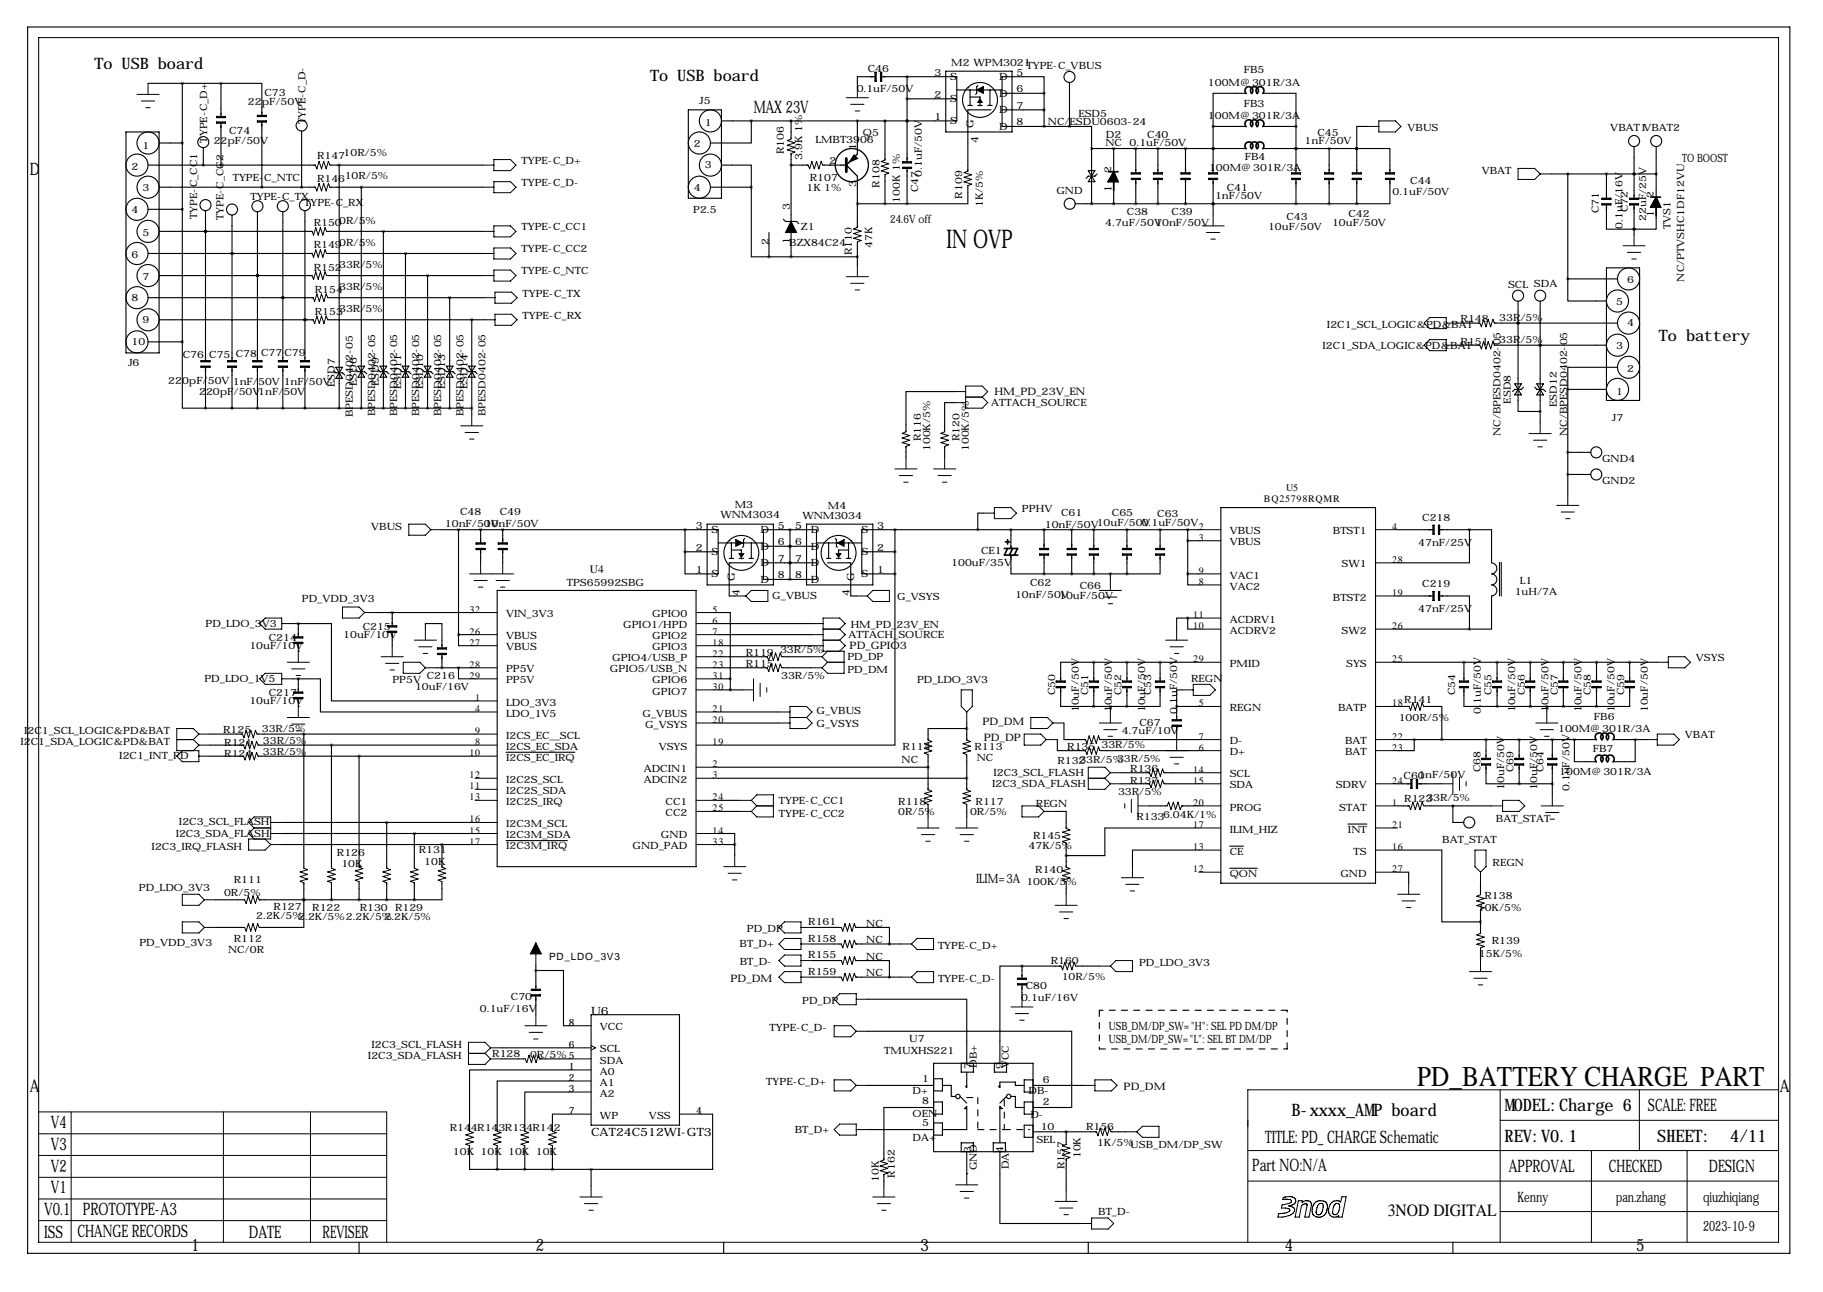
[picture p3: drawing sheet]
<svg xmlns="http://www.w3.org/2000/svg" width="419mm" height="297mm" viewBox="0 0 419 297" stroke-linecap="round" stroke-linejoin="round" font-family="sans-serif">
<defs><g id="words">
<text font-size="6.6" x="325.8" y="249.6">PD_BATTERY CHARGE PART</text>
<text font-size="5.9" x="217.6" y="57.1">IN OVP</text>
<g font-size="4">
<text x="173.3" y="26">MAX 23V</text>
<text x="6.9" y="40.2">D</text>
<text x="6.9" y="251.1">A</text>
<text x="409.2" y="251.1">A</text>
<text x="296.9" y="256.7">B-xxxx_AMP board</text>
<text x="345.9" y="255.5">MODEL:Charge 6</text>
<text x="378.9" y="255.5">SCALE: FREE</text>
<text x="11.7" y="259.4">V4</text>
<text x="290.8" y="262.7">TITLE: PD_ CHARGE Schematic</text>
<text x="345.9" y="262.5">REV:V0.1</text>
<text x="381" y="262.5">SHEET:</text>
<text x="397.7" y="262.5">4/11</text>
<text x="11.7" y="269.4">V2</text>
<text x="11.7" y="264.4">V3</text>
<text x="287.9" y="269.1">Part NO:N/A</text>
<text x="346.9" y="269.6">APPROVAL</text>
<text x="369.9" y="269.6">CHECKED</text>
<text x="392.9" y="269.6">DESIGN</text>
<text x="11.7" y="274.4">V1</text>
<text x="10.2" y="279.3">V0.1</text>
<text x="19" y="279.3">PROTOTYPE-A3</text>
<text x="319" y="279.5">3NOD DIGITAL</text>
<text x="10.2" y="284.6">ISS</text>
<text x="17.8" y="284.3">CHANGE RECORDS</text>
<text x="43.9" y="287.6">1</text>
<text x="57.2" y="284.6">DATE</text>
<text x="74.2" y="284.6">REVISER</text>
<text x="123.2" y="287.6">2</text>
<text x="211.6" y="287.6">3</text>
<text x="295.4" y="287.6">4</text>
<text x="376.2" y="287.6">5</text>
</g>
<g font-size="3.6">
<text x="21.7" y="15.8">To USB board</text>
<text x="149.5" y="18.6">To USB board</text>
<text x="381.4" y="78.5">To battery</text>
</g>
<g font-size="3.3">
<text x="348.8" y="276.4">Kenny</text>
<text x="371.4" y="276.4">pan.zhang</text>
<text x="391.5" y="276.4">qiuzhiqiang</text>
<text x="391.5" y="283">2023-10-9</text>
</g>
<text font-size="3" x="224.4" y="203">ILIM=3A</text>
<g font-size="2.6">
<text x="386.7" y="37.3">TO BOOST</text>
<text x="204.6" y="51.3">24.6V off</text>
<text x="135.6" y="131.7">U4</text>
<text x="135.9" y="233.3">U6</text>
<text x="254.9" y="239.7">USB_DM/DP_SW=&quot;L&quot;: SEL BT DM/DP</text>
<text x="254.9" y="236.7">USB_DM/DP_SW=&quot;H&quot;: SEL PD DM/DP</text>
<text x="135.9" y="261.2">CAT24C512WI-GT3</text>
</g>
<g font-size="2.4">
<text x="228.6" y="90.8">HM_PD_23V_EN</text>
<text x="195.3" y="149.2">PD_GPIO3</text>
<text x="225.9" y="166.7">PD_DM</text>
<text x="226.2" y="170.3">PD_DP</text>
<text x="167.9" y="225.7">PD_DM</text>
<text x="258.3" y="250.6">PD_DM</text>
</g>
<g font-size="2.3">
<text x="199.5" y="16.5">C46</text>
<text x="214.8" y="17.4">3</text>
<text x="218.7" y="15.1">M2 WPM3021</text>
<text x="233.7" y="17.4">5</text>
<text x="236" y="16">TYPE-C_VBUS</text>
<text x="285.9" y="16.9">FB5</text>
<text x="60.8" y="22.1">C73</text>
<text x="160.8" y="24">J5</text>
<text x="197" y="21.2">0.1uF/50V</text>
<text x="214.8" y="22.5">2</text>
<text x="218.4" y="23.5">S</text>
<text x="218.4" y="18.5">S</text>
<text x="229.7" y="18.5">D</text>
<text x="229.7" y="22.3">D</text>
<text x="233.7" y="21.2">6</text>
<text x="277.7" y="19.8">100M@301R/3A</text>
<text x="57" y="24.2">22pF/50V</text>
<text x="70.2" y="28.6" transform="rotate(-90 70.2 28.6)">TYPE-C_D-</text>
<text x="162.1" y="29.1">1</text>
<text x="214.8" y="27.5">1</text>
<text x="218.4" y="28.6">S</text>
<text x="223.8" y="29.3" transform="rotate(-90 223.8 29.3)">G</text>
<text x="229.7" y="26.1">D</text>
<text x="229.7" y="29.9">D</text>
<text x="233.7" y="25">7</text>
<text x="233.7" y="28.8">8</text>
<text x="240.9" y="28.8">NC/ESDU0603-24</text>
<text x="247.9" y="26.9">ESD5</text>
<text x="277.7" y="27.4">100M@301R/3A</text>
<text x="285.9" y="24.5">FB3</text>
<text x="32.8" y="34.1">1</text>
<text x="47.6" y="32.8" transform="rotate(-90 47.6 32.8)">TYPE-C_D+</text>
<text x="49.1" y="33.1">22pF/50V</text>
<text x="52.7" y="30.7">C74</text>
<text x="79" y="35.9">10R/5%</text>
<text x="159.5" y="33.9">2</text>
<text x="180.2" y="35.4" transform="rotate(-90 180.2 35.4)">R106</text>
<text x="187.5" y="33">LMBT3906</text>
<text x="196.8" y="34.4" transform="rotate(-90 196.8 34.4)">1</text>
<text x="198.4" y="31.4">Q5</text>
<text x="224.9" y="32.9" transform="rotate(-90 224.9 32.9)">4</text>
<text x="254.1" y="33.6">NC</text>
<text x="254.3" y="31.7">D2</text>
<text x="259.7" y="33.6">0.1uF/50V</text>
<text x="263.8" y="31.7">C40</text>
<text x="299.9" y="33.1">1nF/50V</text>
<text x="302.9" y="31.2">C45</text>
<text x="323.6" y="30.1">VBUS</text>
<text x="370.2" y="30.2">VBAT1VBAT2</text>
<text x="30.2" y="39">2</text>
<text x="53.5" y="41.6">TYPE-C_NTC</text>
<text x="72.9" y="36.5">R147</text>
<text x="72.9" y="41.9">R146</text>
<text x="79.2" y="41.3">10R/5%</text>
<text x="119.9" y="37.7">TYPE-C_D+</text>
<text x="162.1" y="38.7">3</text>
<text x="184.4" y="36.7" transform="rotate(-90 184.4 36.7)">3.9K 1%</text>
<text x="186.2" y="41.6">R107</text>
<text x="190.7" y="37.7">2</text>
<text x="211.9" y="40.7" transform="rotate(-90 211.9 40.7)">0.1uF/50V</text>
<text x="255.5" y="39.7" transform="rotate(-90 255.5 39.7)">2</text>
<text x="278" y="39.3">100M@301R/3A</text>
<text x="286.2" y="36.7">FB4</text>
<text x="340.7" y="40">VBAT</text>
<text x="32.8" y="43.8">3</text>
<text x="57.6" y="45.9">TYPE-C_TX</text>
<text x="69.9" y="47.5">TYPE-C_RX</text>
<text x="119.9" y="42.8">TYPE-C_D-</text>
<text x="159.5" y="43.8">4</text>
<text x="185.4" y="43.8">1K 1%</text>
<text x="196.8" y="43.1" transform="rotate(-90 196.8 43.1)">3</text>
<text x="202.2" y="43.1" transform="rotate(-90 202.2 43.1)">R108</text>
<text x="206.9" y="46.6" transform="rotate(-90 206.9 46.6)">100K 1%</text>
<text x="211.1" y="44.2" transform="rotate(-90 211.1 44.2)">C47</text>
<text x="221.2" y="45.7" transform="rotate(-90 221.2 45.7)">R109</text>
<text x="225.9" y="47.7" transform="rotate(-90 225.9 47.7)">1K/5%</text>
<text x="242.8" y="44.7">GND</text>
<text x="255.5" y="44.1" transform="rotate(-90 255.5 44.1)">1</text>
<text x="279.3" y="45.8">1nF/50V</text>
<text x="282" y="43.9">C41</text>
<text x="320.1" y="44.8">0.1uF/50V</text>
<text x="324.2" y="42.4">C44</text>
<text x="380.2" y="45.6" transform="rotate(-90 380.2 45.6)">2</text>
<text x="30.2" y="48.9">4</text>
<text x="45.3" y="50.4" transform="rotate(-90 45.3 50.4)">TYPE-C_CC1</text>
<text x="51.4" y="50.6" transform="rotate(-90 51.4 50.6)">TYPE-C_CC2</text>
<text x="72.1" y="52">R150</text>
<text x="78" y="51.4">0R/5%</text>
<text x="119.9" y="52.9">TYPE-C_CC1</text>
<text x="159.4" y="49">P2.5</text>
<text x="181.6" y="48.4" transform="rotate(-90 181.6 48.4)">3</text>
<text x="184.1" y="52.9">Z1</text>
<text x="254.1" y="51.9">4.7uF/50V</text>
<text x="259.1" y="49.5">C38</text>
<text x="265.6" y="52">10nF/50V</text>
<text x="269.3" y="49.4">C39</text>
<text x="291.5" y="52.9">10uF/50V</text>
<text x="295.8" y="50.5">C43</text>
<text x="306.2" y="51.9">10uF/50V</text>
<text x="310" y="50">C42</text>
<text x="367.5" y="49" transform="rotate(-90 367.5 49)">C71</text>
<text x="373" y="52.6" transform="rotate(-90 373 52.6)">0.1uF/16V</text>
<text x="374.2" y="48.8" transform="rotate(-90 374.2 48.8)">C72</text>
<text x="378.5" y="50.7" transform="rotate(-90 378.5 50.7)">22uF/25V</text>
<text x="380.2" y="49.9" transform="rotate(-90 380.2 49.9)">1</text>
<text x="384" y="52.6" transform="rotate(-90 384 52.6)">TVS1</text>
<text x="30.2" y="59.3">6</text>
<text x="32.8" y="54.2">5</text>
<text x="72.1" y="57.1">R149</text>
<text x="78" y="56.5">0R/5%</text>
<text x="119.9" y="58">TYPE-C_CC2</text>
<text x="176.8" y="56.3" transform="rotate(-90 176.8 56.3)">2</text>
<text x="181.5" y="56.6">BZX84C24</text>
<text x="181.6" y="56" transform="rotate(-90 181.6 56)">1</text>
<text x="195.8" y="58.6" transform="rotate(-90 195.8 58.6)">R110</text>
<text x="200.5" y="57.1" transform="rotate(-90 200.5 57.1)">47K</text>
<text x="32.8" y="64.4">7</text>
<text x="72.1" y="62.2">R152</text>
<text x="78" y="61.6">33R/5%</text>
<text x="119.9" y="63.1">TYPE-C_NTC</text>
<text x="374.1" y="65.1">6</text>
<text x="387.2" y="64.7" transform="rotate(-90 387.2 64.7)">NC/PTVSHC1DF12VU</text>
<text x="30.2" y="69.2">8</text>
<text x="72.4" y="67.3">R154</text>
<text x="78" y="66.7">33R/5%</text>
<text x="78" y="71.7">33R/5%</text>
<text x="120.1" y="68.2">TYPE-C_TX</text>
<text x="346.7" y="66.3">SCL SDA</text>
<text x="371.6" y="70.2">5</text>
<text x="32.8" y="74.3">9</text>
<text x="72.4" y="72.4">R153</text>
<text x="120.1" y="73.3">TYPE-C_RX</text>
<text x="305.1" y="75.3">I2C1_SCL_LOGIC&amp;PD&amp;BAT</text>
<text x="335.8" y="74.1">R148</text>
<text x="344.7" y="73.8">33R/5%</text>
<text x="374.1" y="75">4</text>
<text x="30.2" y="79.4">10</text>
<text x="42" y="82.3">C76 C75 C78 C77 C79</text>
<text x="304" y="80.1">I2C1_SDA_LOGIC&amp;PD&amp;BAT</text>
<text x="335.8" y="79.2">R151</text>
<text x="344.7" y="78.9">33R/5%</text>
<text x="371.6" y="80.1">3</text>
<text x="29.4" y="84.2">J6</text>
<text x="38.7" y="88.3">220pF/50V</text>
<text x="53.5" y="88.5">1nF/50V</text>
<text x="65.2" y="88.5">1nF/50V</text>
<text x="77" y="89" transform="rotate(-90 77 89)">ESD7</text>
<text x="82" y="88.7" transform="rotate(-90 82 88.7)">ESD6</text>
<text x="87.1" y="88.7" transform="rotate(-90 87.1 88.7)">ESD9</text>
<text x="92.2" y="89.5" transform="rotate(-90 92.2 89.5)">ESD11</text>
<text x="97.3" y="89.5" transform="rotate(-90 97.3 89.5)">ESD10</text>
<text x="102.4" y="89.5" transform="rotate(-90 102.4 89.5)">ESD13</text>
<text x="107.4" y="89.5" transform="rotate(-90 107.4 89.5)">ESD14</text>
<text x="374.1" y="85.5">2</text>
<text x="45.8" y="90.8">220pF/50V1nF/50V</text>
<text x="81.1" y="95.9" transform="rotate(-90 81.1 95.9)">BPESD0402-05</text>
<text x="86.2" y="95.7" transform="rotate(-90 86.2 95.7)">BPESD0402-05</text>
<text x="91.3" y="95.7" transform="rotate(-90 91.3 95.7)">BPESD0402-05</text>
<text x="96.4" y="95.7" transform="rotate(-90 96.4 95.7)">BPESD0402-05</text>
<text x="101.5" y="95.7" transform="rotate(-90 101.5 95.7)">BPESD0402-05</text>
<text x="106.5" y="95.7" transform="rotate(-90 106.5 95.7)">BPESD0402-05</text>
<text x="111.6" y="95.7" transform="rotate(-90 111.6 95.7)">BPESD0402-05</text>
<text x="227.8" y="93.3">ATTACH_SOURCE</text>
<text x="347.3" y="92.8" transform="rotate(-90 347.3 92.8)">ESD8</text>
<text x="357.9" y="93.6" transform="rotate(-90 357.9 93.6)">ESD12</text>
<text x="371.6" y="90.8">1</text>
<text x="211.7" y="101.5" transform="rotate(-90 211.7 101.5)">R116</text>
<text x="220.6" y="101.5" transform="rotate(-90 220.6 101.5)">R120</text>
<text x="344.9" y="100.2" transform="rotate(-90 344.9 100.2)">NC/BPESD0402-05</text>
<text x="360.3" y="100.2" transform="rotate(-90 360.3 100.2)">NC/BPESD0402-05</text>
<text x="370.6" y="96.7">J7</text>
<text x="213.9" y="103.7" transform="rotate(-90 213.9 103.7)">100K/5%</text>
<text x="222.8" y="103.7" transform="rotate(-90 222.8 103.7)">100K/5%</text>
<text x="368.3" y="106.1">GND4</text>
<text x="295.7" y="112.9">U5</text>
<text x="368.3" y="111.2">GND2</text>
<text x="105.8" y="118.5">C48</text>
<text x="114.9" y="118.5">C49</text>
<text x="165.6" y="119">WNM3034</text>
<text x="168.9" y="116.7">M3</text>
<text x="184.5" y="119.2">WNM3034</text>
<text x="190.3" y="117">M4</text>
<text x="234.9" y="117.7">PPHV</text>
<text x="243.9" y="118.7">C61</text>
<text x="255.6" y="118.6">C65</text>
<text x="266" y="118.8">C63</text>
<text x="290.6" y="115.5">BQ25798RQMR</text>
<text x="327" y="119.7">C218</text>
<text x="85.3" y="121.8">VBUS</text>
<text x="102.3" y="121.1">10nF/50V</text>
<text x="111.4" y="121.1">10nF/50V</text>
<text x="160" y="121.5">3</text>
<text x="163.6" y="122.6">S</text>
<text x="174.9" y="122.6">D</text>
<text x="178.8" y="121.5">5</text>
<text x="178.8" y="125.3">6</text>
<text x="182.8" y="121.5">5</text>
<text x="182.8" y="125.3">6</text>
<text x="186.4" y="122.6">D</text>
<text x="198.1" y="122.6">S</text>
<text x="201.7" y="121.5">3</text>
<text x="240.2" y="121.4">10nF/50V10uF/50V</text>
<text x="262.5" y="121">0.1uF/50V</text>
<text x="275.6" y="121.8">2</text>
<text x="275.6" y="124.3">3</text>
<text x="282.7" y="122.8">VBUS</text>
<text x="282.7" y="125.4">VBUS</text>
<text x="306.4" y="122.8">BTST1</text>
<text x="320" y="121.8">4</text>
<text x="326.1" y="125.4">47nF/25V</text>
<text x="160" y="131.7">1</text>
<text x="160" y="126.6">2</text>
<text x="163.6" y="127.7">S</text>
<text x="174.9" y="126.4">D</text>
<text x="174.9" y="130.2">D</text>
<text x="178.8" y="129.1">7</text>
<text x="182.8" y="129.1">7</text>
<text x="186.4" y="126.4">D</text>
<text x="186.4" y="130.2">D</text>
<text x="198.1" y="127.7">S</text>
<text x="201.7" y="131.7">1</text>
<text x="201.7" y="126.6">2</text>
<text x="218.7" y="130.2">100uF/35V</text>
<text x="225.6" y="127.4">CE1</text>
<text x="275.6" y="131.9">9</text>
<text x="308.4" y="130.5">SW1</text>
<text x="320" y="129.4">28</text>
<text x="130.3" y="134.8">TPS65992SBG</text>
<text x="163.6" y="132.8">S</text>
<text x="169" y="133.5" transform="rotate(-90 169 133.5)">G</text>
<text x="170" y="137.1" transform="rotate(-90 170 137.1)">4</text>
<text x="174.9" y="134">D</text>
<text x="177.5" y="137.8">G_VBUS</text>
<text x="178.8" y="133">8</text>
<text x="182.8" y="133">8</text>
<text x="186.4" y="134">D</text>
<text x="195.3" y="137.1" transform="rotate(-90 195.3 137.1)">4</text>
<text x="196.4" y="133.5" transform="rotate(-90 196.4 133.5)">G</text>
<text x="198.1" y="132.8">S</text>
<text x="233.3" y="137.4">10nF/50V</text>
<text x="236.8" y="134.7">C62</text>
<text x="243.5" y="137.8">10uF/50V</text>
<text x="248.3" y="135.3">C66</text>
<text x="275.6" y="134.5">8</text>
<text x="282.7" y="133">VAC1</text>
<text x="282.7" y="135.5">VAC2</text>
<text x="320" y="137">19</text>
<text x="327" y="135">C219</text>
<text x="348.2" y="136.9">1uH/7A</text>
<text x="349.4" y="134.3">L1</text>
<text x="69.4" y="138.3">PD_VDD_3V3</text>
<text x="107.9" y="140.8">32</text>
<text x="116.3" y="141.9">VIN_3V3</text>
<text x="150" y="141.9">GPIO0</text>
<text x="163.8" y="140.8">5</text>
<text x="163.8" y="143.4">6</text>
<text x="206.2" y="138">G_VSYS</text>
<text x="274.3" y="142.1">11</text>
<text x="282.7" y="143.2">ACDRV1</text>
<text x="306.4" y="138.1">BTST2</text>
<text x="326.1" y="140.7">47nF/25V</text>
<text x="47.2" y="144.1">PD_LDO_3V3</text>
<text x="57.3" y="149.2">10uF/10V</text>
<text x="61.8" y="147.3">C214</text>
<text x="78.9" y="146.7">10uF/10V</text>
<text x="83.4" y="144.7">C215</text>
<text x="107.9" y="145.9">26</text>
<text x="107.9" y="148.4">27</text>
<text x="116.3" y="147">VBUS</text>
<text x="116.3" y="149.5">VBUS</text>
<text x="143.3" y="144.4">GPIO1/HPD</text>
<text x="150" y="147">GPIO2</text>
<text x="150" y="149.5">GPIO3</text>
<text x="163.8" y="145.9">7</text>
<text x="163.8" y="148.4">18</text>
<text x="195.1" y="146.7">ATTACH_SOURCE</text>
<text x="195.6" y="144.5">HM_PD_23V_EN</text>
<text x="274.3" y="144.6">10</text>
<text x="282.7" y="145.7">ACDRV2</text>
<text x="308.4" y="145.7">SW2</text>
<text x="320" y="144.6">26</text>
<text x="107.9" y="153.5">28</text>
<text x="116.3" y="154.6">PP5V</text>
<text x="140.2" y="154.6">GPIO5/USB_N</text>
<text x="140.8" y="152.1">GPIO4/USB_P</text>
<text x="163.8" y="151">22</text>
<text x="163.8" y="153.5">23</text>
<text x="171.4" y="150.8">R119</text>
<text x="171.4" y="153.4">R115</text>
<text x="179.3" y="150.2">33R/5%</text>
<text x="194.8" y="151.8">PD_DP</text>
<text x="194.8" y="154.8">PD_DM</text>
<text x="274.3" y="152.3">29</text>
<text x="282.7" y="153.3">PMID</text>
<text x="309.5" y="153.3">SYS</text>
<text x="320" y="152.3">25</text>
<text x="389.9" y="152">VSYS</text>
<text x="47" y="156.8">PD_LDO_1V5</text>
<text x="57.3" y="161.9">10uF/10V</text>
<text x="61.8" y="160">C217</text>
<text x="90.2" y="157.1">PP5V</text>
<text x="95.4" y="158.6">10uF/16V</text>
<text x="98.1" y="156.2">C216</text>
<text x="107.9" y="156.1">29</text>
<text x="109.2" y="161.1">1</text>
<text x="116.3" y="157.1">PP5V</text>
<text x="150" y="157.1">GPIO6</text>
<text x="150" y="159.7">GPIO7</text>
<text x="163.8" y="156.1">31</text>
<text x="163.8" y="158.6">30</text>
<text x="179.6" y="156.1">33R/5%</text>
<text x="210.8" y="157.1">PD_LDO_3V3</text>
<text x="242.6" y="159.8" transform="rotate(-90 242.6 159.8)">C50</text>
<text x="250.2" y="159.8" transform="rotate(-90 250.2 159.8)">C51</text>
<text x="257.8" y="159.8" transform="rotate(-90 257.8 159.8)">C52</text>
<text x="264.7" y="159.8" transform="rotate(-90 264.7 159.8)">C53</text>
<text x="273.8" y="156.8">REGN</text>
<text x="322.8" y="161.5">R141</text>
<text x="334.5" y="159.8" transform="rotate(-90 334.5 159.8)">C54</text>
<text x="342.9" y="159.8" transform="rotate(-90 342.9 159.8)">C55</text>
<text x="350.5" y="159.8" transform="rotate(-90 350.5 159.8)">C56</text>
<text x="358.1" y="159.8" transform="rotate(-90 358.1 159.8)">C57</text>
<text x="365.8" y="159.8" transform="rotate(-90 365.8 159.8)">C58</text>
<text x="373.4" y="159.8" transform="rotate(-90 373.4 159.8)">C59</text>
<text x="109.2" y="163.7">4</text>
<text x="116.3" y="162.2">LDO_3V3</text>
<text x="116.3" y="164.8">LDO_1V5</text>
<text x="147.7" y="164.8">G_VBUS</text>
<text x="148.3" y="167.3">G_VSYS</text>
<text x="163.8" y="163.7">21</text>
<text x="163.8" y="166.2">20</text>
<text x="187.7" y="164.2">G_VBUS</text>
<text x="187.7" y="167.2">G_VSYS</text>
<text x="248" y="163.8" transform="rotate(-90 248 163.8)">10uF/50V</text>
<text x="255.6" y="163.8" transform="rotate(-90 255.6 163.8)">10uF/50V</text>
<text x="262" y="166.8">C67</text>
<text x="263.3" y="163.8" transform="rotate(-90 263.3 163.8)">10uF/50V</text>
<text x="270.6" y="164.1" transform="rotate(-90 270.6 164.1)">0.1uF/50V</text>
<text x="275.6" y="162.4">5</text>
<text x="282.7" y="163.5">REGN</text>
<text x="307.6" y="163.5">BATP</text>
<text x="320" y="162.4">18</text>
<text x="321.6" y="165.7">100R/5%</text>
<text x="340.5" y="164.1" transform="rotate(-90 340.5 164.1)">0.1uF/50V</text>
<text x="348.3" y="163.8" transform="rotate(-90 348.3 163.8)">10uF/50V</text>
<text x="356" y="163.8" transform="rotate(-90 356 163.8)">10uF/50V</text>
<text x="363.6" y="163.8" transform="rotate(-90 363.6 163.8)">10uF/50V</text>
<text x="366.4" y="165.5">FB6</text>
<text x="371.2" y="163.8" transform="rotate(-90 371.2 163.8)">10uF/50V</text>
<text x="378.8" y="163.8" transform="rotate(-90 378.8 163.8)">10uF/50V</text>
<text x="4.7" y="171.3">I2C1_SDA_LOGIC&amp;PD&amp;BAT</text>
<text x="5.5" y="168.8">I2C1_SCL_LOGIC&amp;PD&amp;BAT</text>
<text x="51.3" y="168.6">R125</text>
<text x="51.6" y="171.4">R121</text>
<text x="51.6" y="174">R124</text>
<text x="60.2" y="168.3">33R/5%</text>
<text x="60.5" y="171.1">33R/5%</text>
<text x="60.5" y="173.6">33R/5%</text>
<text x="107.9" y="173.8">10</text>
<text x="109.2" y="168.8">9</text>
<text x="109.2" y="171.3">8</text>
<text x="116.3" y="169.8">I2CS_EC__SCL</text>
<text x="116.3" y="172.4">I2CS_EC_SDA</text>
<text x="151.4" y="172.4">VSYS</text>
<text x="163.8" y="171.3">19</text>
<text x="207.5" y="172.3">R114</text>
<text x="224" y="172.3">R113</text>
<text x="245.4" y="172.4">R135</text>
<text x="253.2" y="172.1">33R/5%</text>
<text x="257.9" y="168.8">4.7uF/10V</text>
<text x="275.6" y="172.6">6</text>
<text x="275.6" y="170">7</text>
<text x="282.7" y="173.6">D+</text>
<text x="282.7" y="171.1">D-</text>
<text x="309.2" y="171.1">BAT</text>
<text x="309.2" y="173.6">BAT</text>
<text x="320" y="170">22</text>
<text x="320" y="172.6">23</text>
<text x="358.2" y="168.4">100M@301R/3A</text>
<text x="366.2" y="172.8">FB7</text>
<text x="387.3" y="169.8">VBAT</text>
<text x="27.4" y="174.6">I2C1_INT_PD</text>
<text x="107.9" y="178.9">12</text>
<text x="116.3" y="174.9">I2CS_EC_IRQ</text>
<text x="116.3" y="180">I2C2S_SCL</text>
<text x="148" y="177.5">ADCIN1</text>
<text x="148" y="180">ADCIN2</text>
<text x="163.8" y="176.4">2</text>
<text x="163.8" y="178.9">3</text>
<text x="207.3" y="175.5">NC</text>
<text x="224.5" y="175">NC</text>
<text x="228.4" y="178.4">I2C3_SCL_FLASH</text>
<text x="243.1" y="175.7">R132</text>
<text x="248.2" y="175.4">33R/5%</text>
<text x="256.8" y="175.1">33R/5%</text>
<text x="259.8" y="177.5">R136</text>
<text x="274.3" y="177.7">14</text>
<text x="282.7" y="178.7">SCL</text>
<text x="322.7" y="179">C60</text>
<text x="326.1" y="178.9">1nF/50V</text>
<text x="340.4" y="177.6" transform="rotate(-90 340.4 177.6)">C68</text>
<text x="348" y="177.6" transform="rotate(-90 348 177.6)">C69</text>
<text x="354.8" y="177.6" transform="rotate(-90 354.8 177.6)">C64</text>
<text x="358.5" y="178.3">100M@301R/3A</text>
<text x="107.9" y="184">13</text>
<text x="107.9" y="181.5">11</text>
<text x="116.3" y="185.1">I2C2S_IRQ</text>
<text x="116.3" y="182.5">I2C2S_SDA</text>
<text x="153" y="185.1">CC1</text>
<text x="163.8" y="184">24</text>
<text x="179.1" y="184.8">TYPE-C_CC1</text>
<text x="206.5" y="185">R118</text>
<text x="224.3" y="185">R117</text>
<text x="228.1" y="181">I2C3_SDA_FLASH</text>
<text x="238.2" y="185.5">REGN</text>
<text x="257" y="182.7">33R/5%</text>
<text x="259.8" y="180.3">R137</text>
<text x="274.3" y="185.3">20</text>
<text x="274.3" y="180.2">15</text>
<text x="282.7" y="181.3">SDA</text>
<text x="307.1" y="181.3">SDRV</text>
<text x="320" y="180.2">24</text>
<text x="320" y="185.3">1</text>
<text x="322.8" y="184.4">R123</text>
<text x="327.9" y="184.3">33R/5%</text>
<text x="345.8" y="181.5" transform="rotate(-90 345.8 181.5)">10uF/50V</text>
<text x="353.4" y="181.5" transform="rotate(-90 353.4 181.5)">10uF/50V</text>
<text x="360.8" y="181.9" transform="rotate(-90 360.8 181.9)">0.1uF/50V</text>
<text x="41.1" y="189.6">I2C3_SCL_FLASH</text>
<text x="107.9" y="189.1">16</text>
<text x="107.9" y="191.6">15</text>
<text x="116.3" y="190.2">I2C3M_SCL</text>
<text x="153" y="187.6">CC2</text>
<text x="163.8" y="186.5">25</text>
<text x="163.8" y="191.6">14</text>
<text x="179.1" y="187.8">TYPE-C_CC2</text>
<text x="206.5" y="187.4">0R/5%</text>
<text x="223" y="187.4">0R/5%</text>
<text x="261.3" y="188.4">R1336.04K/1%</text>
<text x="274.3" y="190.4">17</text>
<text x="282.7" y="191.4">ILIM_HIZ</text>
<text x="282.7" y="186.3">PROG</text>
<text x="307.9" y="186.3">STAT</text>
<text x="309.9" y="191.4">INT</text>
<text x="320" y="190.4">21</text>
<text x="343.9" y="189.1">BAT_STAT</text>
<text x="34.8" y="195.4">I2C3_IRQ_FLASH</text>
<text x="40.4" y="192.4">I2C3_SDA_FLASH</text>
<text x="77.5" y="196.7">R126</text>
<text x="96.3" y="196.2">R131</text>
<text x="107.9" y="194.2">17</text>
<text x="116.3" y="195.2">I2C3M_IRQ</text>
<text x="116.3" y="192.7">I2C3M_SDA</text>
<text x="145.4" y="195.2">GND_PAD</text>
<text x="151.9" y="192.7">GND</text>
<text x="163.8" y="194.2">33</text>
<text x="236.5" y="195.3">47K/5%</text>
<text x="237.5" y="192.9">R145</text>
<text x="274.3" y="195.4">13</text>
<text x="282.7" y="196.5">CE</text>
<text x="311.2" y="196.5">TS</text>
<text x="320" y="195.4">16</text>
<text x="331.6" y="193.8">BAT_STAT</text>
<text x="53.7" y="203.1">R111</text>
<text x="78.5" y="199.4">10K</text>
<text x="97.5" y="198.8">10K</text>
<text x="236" y="203.4">100K/5%</text>
<text x="238" y="200.8">R140</text>
<text x="274.3" y="200.5">12</text>
<text x="282.7" y="201.6">QON</text>
<text x="308.2" y="201.6">GND</text>
<text x="320" y="200.5">27</text>
<text x="343.2" y="199">REGN</text>
<text x="32" y="204.8">PD_LDO_3V3</text>
<text x="51.5" y="206">0R/5%</text>
<text x="62.9" y="209.3">R127</text>
<text x="71.8" y="209.5">R122</text>
<text x="82.7" y="209.5">R130</text>
<text x="90.8" y="209.5">R129</text>
<text x="339.8" y="209.5">10K/5%</text>
<text x="341.3" y="206.6">R138</text>
<text x="58.9" y="211.2">2.2K/5%2.2K/5%2.2K/5%</text>
<text x="88.4" y="211.4">2.2K/5%</text>
<text x="171.7" y="214.2">PD_DP</text>
<text x="185.8" y="212.7">R161</text>
<text x="199.1" y="213.1">NC</text>
<text x="32.1" y="217.5">PD_VDD_3V3</text>
<text x="52.4" y="219.2">NC/0R</text>
<text x="53.7" y="216.5">R112</text>
<text x="126.2" y="220.8">PD_LDO_3V3</text>
<text x="170" y="217.8">BT_D+</text>
<text x="170.1" y="221.9">BT_D-</text>
<text x="185.8" y="216.5">R158</text>
<text x="185.8" y="220.3">R155</text>
<text x="199.1" y="216.9">NC</text>
<text x="199.1" y="220.7">NC</text>
<text x="215.6" y="218.2">TYPE-C_D+</text>
<text x="241.6" y="221.7">R160</text>
<text x="340" y="219.9">15K/5%</text>
<text x="343" y="217">R139</text>
<text x="185.8" y="224.1">R159</text>
<text x="199.1" y="224.5">NC</text>
<text x="215.6" y="225.8">TYPE-C_D-</text>
<text x="235.8" y="227.3">C80</text>
<text x="244.1" y="225.4">10R/5%</text>
<text x="261.9" y="222.1">PD_LDO_3V3</text>
<text x="110.3" y="232.8">0.1uF/16V</text>
<text x="117.4" y="229.8">C70</text>
<text x="184.4" y="230.7">PD_DP</text>
<text x="234.8" y="230.2">0.1uF/16V</text>
<text x="130.8" y="235.8">8</text>
<text x="137.9" y="236.9">VCC</text>
<text x="176.9" y="237.1">TYPE-C_D-</text>
<text x="209" y="239.6">U7</text>
<text x="84.6" y="243.4">I2C3_SDA_FLASH</text>
<text x="85.4" y="240.9">I2C3_SCL_FLASH</text>
<text x="113.2" y="242.9">R128</text>
<text x="121.9" y="243.3">0R/5% 5</text>
<text x="130.8" y="246">1</text>
<text x="130.8" y="240.9">6</text>
<text x="137.9" y="242">SCL</text>
<text x="137.9" y="244.5">SDA</text>
<text x="203.3" y="242.3">TMUXHS221</text>
<text x="223.3" y="245.7" transform="rotate(-90 223.3 245.7)">7</text>
<text x="224.6" y="245.5" transform="rotate(-90 224.6 245.5)">DB+</text>
<text x="230.6" y="245.7" transform="rotate(-90 230.6 245.7)">9</text>
<text x="232" y="245.6" transform="rotate(-90 232 245.6)">VCC</text>
<text x="130.8" y="248.5">2</text>
<text x="130.8" y="251.1">3</text>
<text x="137.9" y="247.1">A0</text>
<text x="137.9" y="249.6">A1</text>
<text x="176.2" y="249.5">TYPE-C_D+</text>
<text x="209.8" y="251.6">D+</text>
<text x="212" y="248.8">1</text>
<text x="236.5" y="251.6">DB-</text>
<text x="239.8" y="249">6</text>
<text x="130.8" y="256.1">7</text>
<text x="137.9" y="252.1">A2</text>
<text x="137.9" y="257.2">WP</text>
<text x="149.2" y="257.2">VSS</text>
<text x="160" y="256.1">4</text>
<text x="209.8" y="256.7">OEN</text>
<text x="212" y="253.9">8</text>
<text x="236.9" y="257">D-</text>
<text x="239.8" y="254.1">2</text>
<text x="103.4" y="260">R144R143R134R142</text>
<text x="182.7" y="260.5">BT_D+</text>
<text x="209.8" y="262.3">DA+</text>
<text x="212" y="258.9">5</text>
<text x="238.3" y="262.8">SEL</text>
<text x="239.3" y="259.7">10</text>
<text x="249.7" y="259.8">R156</text>
<text x="252.2" y="263.5">1K/5%USB_DM/DP_SW</text>
<text x="104.1" y="265.6">10K 10K 10K 10K</text>
<text x="223.3" y="265.1" transform="rotate(-90 223.3 265.1)">3</text>
<text x="224.6" y="269.1" transform="rotate(-90 224.6 269.1)">GND</text>
<text x="230.6" y="265.1" transform="rotate(-90 230.6 265.1)">4</text>
<text x="232" y="268.8" transform="rotate(-90 232 268.8)">DA-</text>
<text x="244.7" y="268.8" transform="rotate(-90 244.7 268.8)">R157</text>
<text x="248.4" y="266.3" transform="rotate(-90 248.4 266.3)">10K</text>
<text x="202" y="271.7" transform="rotate(-90 202 271.7)">10K</text>
<text x="205.7" y="270.7" transform="rotate(-90 205.7 270.7)">R162</text>
<text x="252.5" y="279.3">BT_D-</text>
</g>
</g></defs>
<g fill="none" stroke="#000" stroke-width=".23">
<path d="M8.9 8.6h400v277h-400zM34 19.2v2.5M197.1 19.9v2.6M31.5 21.7h5.1M32.5 23.2h3.1M33.5 24.8h1M72.1 38h.4l.3 .8 .6-1.7 .5 1.7 .5-1.7 .6 1.7 .5-1.7 .3 .9h.4M111 38h2.5M113.5 36.7h3.8l1.3 1.3-1.3 1.2h-3.8zM181.9 31.6v.4l-.9 .3 1.7 .5-1.7 .6 1.7 .5-1.7 .6 1.7 .5-.8 .3v.4M185.4 38h.4l.3 .8 .5-1.7 .6 1.7 .5-1.7 .6 1.7 .5-1.7 .3 .9h.4M194.6 22.5h5"/>
<path d="M195.6 24h3M196.6 25.5h1M203.5 36.4v.4l-.9 .3 1.7 .6-1.7 .5 1.7 .5-1.7 .6 1.7 .5-.8 .3v.4M222.5 39v.3l-.9 .4 1.8 .5-1.8 .6 1.8 .5-1.8 .5 1.8 .5-.9 .4v.3M314.5 29.1h2.5M317 27.8h3.8l1.3 1.3-1.3 1.2h-3.8zM349 38.7h3.8l1.3 1.3-1.3 1.3h-3.8zM354.1 40h2.5M71.4 53.2h.3l.4 .9 .5-1.8 .6 1.8 .5-1.8 .5 1.8 .5-1.8 .4 .9h.3M71.4 58.3h.3l.4 .8 .5-1.7 .6 1.7 .5-1.7 .5 1.7 .5-1.7 .4 .9h.3M72.1 43h.4l.3 .9 .6-1.7 .5 1.7 .5-1.7 .6 1.7 .5-1.7 .3 .8h.4M111 43h2.5"/>
<path d="M111 53.2h2.5M111 58.3h2.5M113.5 57h3.8l1.3 1.3-1.3 1.2h-3.8zM113.5 41.8h3.8l1.3 1.2-1.3 1.3h-3.8zM113.5 51.9h3.8l1.3 1.3-1.3 1.3h-3.8zM197.1 51.9v.4l-.9 .3 1.8 .5-1.8 .6 1.8 .5-1.8 .6 1.8 .5-.9 .3v.4M276.4 51.9h5M277.4 53.5h3M278.4 55h1M278.9 49.4v2.5M373.1 56.5h5.1M374.1 58h3.1"/>
<path d="M375.2 59.5h1M375.7 54v2.5M71.4 63.4h.3l.4 .8 .5-1.7 .6 1.7 .5-1.7 .5 1.7 .5-1.7 .4 .9h.3M71.6 68.4h.4l.3 .9 .5-1.7 .6 1.7 .5-1.7 .6 1.7 .5-1.7 .3 .8h.4M71.6 73.5h.4l.3 .9 .5-1.7 .6 1.7 .5-1.7 .6 1.7 .5-1.7 .3 .8h.4M111 63.4h2.5M111.3 68.4h2.5M111.3 73.5h2.5M113.5 62.1h3.8l1.3 1.3-1.3 1.2h-3.8zM113.8 67.2h3.8l1.3 1.2-1.3 1.3h-3.8zM113.8 72.2h3.8l1.3 1.3-1.3 1.3h-3.8zM194.6 63.6h5"/>
<path d="M195.6 65.1h3M196.6 66.7h1M197.1 61.1v2.5M327.4 74.3l1.3-1.3h3.8v2.6h-3.8zM328.7 78.1h3.8v2.5h-3.8l-1.3-1.2zM332.5 79.4h2.5M332.5 74.3h2.5M339.9 79.4h.3l.4 .8 .5-1.7 .5 1.7 .5-1.7 .6 1.7 .5-1.7 .4 .9h.3M339.9 74.3h.3l.4 .8 .5-1.7 .5 1.7 .5-1.7 .6 1.7 .5-1.7 .4 .9h.3M105.9 97.9h5.1M106.9 99.4h3.1M108.5 95.4v2.5"/>
<path d="M208.3 98.9v.4l-.9 .3 1.7 .5-1.7 .6 1.7 .5-1.7 .6 1.7 .5-.8 .3v.4M217.2 98.9v.4l-.9 .3 1.7 .5-1.7 .6 1.7 .5-1.7 .6 1.7 .5-.8 .3v.4M219.5 92.6h2.5M219.5 90h2.5M222 88.8h3.8l1.3 1.2-1.3 1.3 1.3 1.3-1.3 1.2h-3.8zM222 91.3h3.8M351.5 99.7h5.1M354.1 97.1v2.6M107.9 101h1.1M205.7 107.8h5.1M206.8 109.3h3M207.8 110.9h1"/>
<path d="M208.3 105.3v2.5M214.6 107.8h5.1M215.6 109.3h3.1M216.7 110.9h1M217.2 105.3v2.5M226.1 118h2.5M228.6 116.7h3.8l1.3 1.3-1.3 1.2h-3.8zM352.6 101.2h3M353.6 102.7h1M357.9 116.2h5.1M358.9 117.7h3M359.9 119.2h1"/>
<path d="M360.4 113.7v2.5M78.7 139.6h3.8l1.3 1.2-1.3 1.3h-3.8zM94 120.5h3.8l1.3 1.3-1.3 1.2h-3.8zM99.1 121.8h2.5M107.9 131.9h10.2M109 133.5h3M110 135h1M110.5 129.4v2.5M114 133.5h3.1M115.1 135h1M115.6 129.4v2.5M168.9 137h2.5"/>
<path d="M171.4 137l1.3-1.3h3.8v2.6h-3.8zM196.8 137h2.6M200.7 135.7h3.8v2.6h-3.8l-1.3-1.3zM252.7 135.7h5.1M253.7 137.3h3.1M254.8 138.8h1M255.3 133.2v2.5M275.6 121.8h5.1M275.6 124.3h5.1M275.6 131.9h5.1M275.6 134.5h5.1M316.2 121.8h5.1"/>
<path d="M316.2 137h5.1M316.2 129.4h5.1M59.7 143.4l1.3-1.3h3.8v2.5h-3.8zM59.7 156.1l1.3-1.3h3.8v2.5h-3.8zM64.8 143.4h2.5M64.8 156.1h2.5M66 152.3h5.1M67.1 153.8h3M68.1 155.3h1M68.6 149.7v2.6M83.8 140.8h2.6M87.6 151h5.1"/>
<path d="M88.6 152.5h3.1M89.7 154h1M90.2 148.4v2.6M92.7 152.3h3.8l1.3 1.2-1.3 1.3h-3.8zM95.2 147.2h5.1M96.3 148.7h3M97.3 150.2h1M97.8 153.5h2.5M97.8 144.6v2.6M109.2 140.8h5.1M109.2 145.9h5.1M109.2 148.4h5.1"/>
<path d="M109.2 153.5h5.1M109.2 156.1h5.1M160 140.8h5.1M160 143.4h5.1M160 145.9h5.1M160 148.4h5.1M160 151h5.1M160 153.5h5.1M160 156.1h5.1M160 158.6h5.1M170.7 158.6h2.5M173.2 156.1v5"/>
<path d="M174.8 157.1v3M176 151h.4l.3 .9 .5-1.8 .6 1.8 .5-1.8 .6 1.8 .5-1.8 .3 .9h.4M176 153.5h.4l.3 .9 .5-1.7 .6 1.7 .5-1.7 .6 1.7 .5-1.7 .3 .8h.4M176.3 158.1v1M186.4 151h2.6M186.4 153.5h2.6M186.7 143.4h2.5M186.7 145.9h2.5M186.7 148.4h2.5M189 151l1.2 1.3M189.2 144.6h3.8M189.2 147.2h3.8"/>
<path d="M190.2 152.3h3.9M190.2 149.7l-1.2 1.3M190.2 152.3l-1.2 1.2M193 144.6l1.3-1.2-1.3-1.3h-3.8v7.6h4.9v5.1h-3.9l-1.2-1.3M193 144.6l1.3 1.3-1.3 1.3M193 147.2l1.3 1.2-1.3 1.3M221 158.6h2.5v3.8l-1.3 1.3-1.2-1.3zM268 147.2h5M269 148.7h3M270 150.2h1M270.5 144.6v2.6M271.8 158.6h2.5"/>
<path d="M274.3 157.3h3.8l1.3 1.3-1.3 1.3h-3.8zM275.6 142.1h5.1M275.6 144.6h5.1M275.6 152.3h5.1M316.2 144.6h5.1M316.2 152.3h5.1M381 152.3h2.5M383.5 151h3.8l1.3 1.3-1.3 1.2h-3.8zM40.6 170h3.8M44.4 170l1.3 1.3M45.7 168.8l-1.3-1.3h-3.8v5.1h5.1v2.5h-3.8l-1.3-1.3 1.3-1.2M45.7 168.8h2.6"/>
<path d="M45.7 171.3h2.6M45.7 173.8h2.6M45.7 168.8l-1.3 1.2M45.7 171.3l-1.3 1.3M55.4 168.8h.3l.4 .8 .5-1.7 .5 1.7 .6-1.7 .5 1.7 .5-1.7 .4 .9h.3M55.6 171.3h.4l.3 .9 .5-1.8 .6 1.8 .5-1.8 .6 1.8 .5-1.8 .3 .9h.4M55.6 173.8h.4l.3 .9 .5-1.7 .6 1.7 .5-1.7 .6 1.7 .5-1.7 .3 .8h.4M66 165h5.1M67.1 166.5h3M68.1 168h1M68.6 162.4v2.6M109.2 161.1h5.1"/>
<path d="M109.2 178.9h5.1M109.2 168.8h5.1M109.2 171.3h5.1M109.2 163.7h5.1M109.2 173.8h5.1M160 176.4h5.1M160 178.9h5.1M160 171.3h5.1M160 163.7h5.1M160 166.2h5.1M179.1 163.7h2.5M179.1 166.2h2.5"/>
<path d="M181.6 162.4h3.8l1.3 1.3-1.3 1.3 1.3 1.2-1.3 1.3h-3.8zM181.6 165h3.8M213.4 169.8v.3l.8 .4-1.7 .5 1.7 .6-1.7 .5 1.7 .5-1.7 .5 .9 .4v.3M222.2 163.7v2.5M222.2 169.8v.3l.9 .4-1.7 .5 1.7 .6-1.7 .5 1.7 .5-1.7 .5 .8 .4v.3M235.5 168.8h3.8l1.2 1.2-1.2 1.3h-3.8zM237 165h3.8l1.3 1.2-1.3 1.3h-3.8zM240.5 170h2.6M242.1 166.2h2.5M249.2 170h.3l.4 .9 .5-1.7 .6 1.7 .5-1.7 .5 1.7 .5-1.7 .4 .8h.3M249.2 172.6h.3l.4 .8 .5-1.7 .6 1.7 .5-1.7 .5 1.7 .5-1.7 .4 .9h.3M250.2 178.9h3.8"/>
<path d="M252.7 166.2h5.1M253.7 167.8h3.1M254 178.9l1.3 1.3M254.8 169.3h1M255.3 177.7h2.5M255.3 177.7l-1.3-1.3h-3.8v5.1h3.8l1.3-1.3M255.3 163.7v2.5M255.3 177.7l-1.3 1.2M263.9 177.7h.4l.3 .8 .5-1.7 .6 1.7 .5-1.7 .6 1.7 .5-1.7 .3 .9h.4M268 172.6h5M269 174.1h3M270 175.6h1"/>
<path d="M270.5 170v2.6M275.6 170h5.1M275.6 172.6h5.1M275.6 162.4h5.1M275.6 177.7h5.1M316.2 170h5.1M316.2 172.6h5.1M316.2 162.4h5.1M323.6 162.4h.4l.3 .9 .5-1.7 .6 1.7 .5-1.7 .5 1.7 .5-1.7 .4 .8h.4M334 177.7v5M335.5 178.7v3M337.1 179.7v1"/>
<path d="M353.1 166.2h5M354.1 167.8h3M355.1 169.3h1M355.6 163.7v2.5M378.5 170h2.5M381 168.8h3.8l1.3 1.2-1.3 1.3h-3.8zM58.4 190.4l-1.3-1.3 1.3-1.3h3.8v5.1h-5.1v2.5h3.9l1.2-1.2M58.4 190.4h3.8M58.4 190.4l-1.3 1.2 1.3 1.3M61 192.9l1.2 1.3M62.2 194.2h2.6M62.2 189.1h2.6"/>
<path d="M62.2 191.6h2.6M69.8 199.2v.4l.9 .4-1.7 .5 1.7 .5-1.7 .5 1.7 .6-1.7 .5 .8 .4v.3M76.2 199.2v.4l.9 .4-1.8 .5 1.8 .5-1.8 .5 1.8 .6-1.8 .5 .9 .4v.3M82.5 199v.4l.9 .3-1.7 .5 1.7 .6-1.7 .5 1.7 .5-1.7 .5 .8 .4v.4M88.9 199.2v.4l.9 .4-1.8 .5 1.8 .5-1.8 .5 1.8 .6-1.8 .5 .9 .4v.3M95.2 199.2v.4l.9 .4-1.7 .5 1.7 .5-1.7 .5 1.7 .6-1.7 .5 .8 .4v.3M101.6 199v.4l.9 .3-1.8 .5 1.8 .6-1.8 .5 1.8 .5-1.8 .5 .9 .4v.4M109.2 194.2h5.1M109.2 189.1h5.1M109.2 191.6h5.1M109.2 184h5.1M109.2 181.5h5.1"/>
<path d="M160 194.2h5.1M160 191.6h5.1M160 184h5.1M160 186.5h5.1M166.4 199.2h5M168.9 196.7v2.5M170.2 184h2.5M170.2 186.5h2.5M172.7 184l1.3-1.3h3.8v5.1h-3.8l-1.3-1.3M172.7 184l1.3 1.3M174 185.3h3.8M174 185.3l-1.3 1.2"/>
<path d="M210.8 190.4h5.1M211.8 191.9h3.1M212.9 193.4h1M213.4 181.2v.4l.8 .3-1.7 .5 1.7 .6-1.7 .5 1.7 .6-1.7 .5 .9 .3v.4M213.4 187.8v2.6M219.7 190.4h5.1M220.7 191.9h3.1M221.7 193.4h1.1M222.2 181.2v.4l.9 .3-1.7 .5 1.7 .6-1.7 .5 1.7 .6-1.7 .5 .8 .3v.4M222.2 187.8v2.6M234.9 185.3h3.9l1.2 1.2-1.2 1.3h-3.9zM240 186.5h2.6"/>
<path d="M245.1 190.1v.4l.9 .3-1.8 .5 1.8 .6-1.8 .5 1.8 .5-1.8 .6 .9 .3v.4M245.1 199v.4l.9 .3-1.8 .5 1.8 .6-1.8 .5 1.8 .5-1.8 .5 .9 .4v.4M255.3 180.2h2.5M258.6 184.8v1M260.1 183.8v3M260.3 199.2v2.6M261.6 185.3h2.6M261.6 182.7v5.1M263.9 180.2h.4l.3 .9 .5-1.8 .6 1.8 .5-1.8 .6 1.8 .5-1.8 .3 .9h.4M268 185.3h.3l.4-.9 .5 1.7 .5-1.7 .6 1.7 .5-1.7 .5 1.7 .4-.8h.3M275.6 195.4h5.1M275.6 190.4h5.1"/>
<path d="M275.6 185.3h5.1M275.6 180.2h5.1M316.2 195.4h5.1M316.2 190.4h5.1M316.2 185.3h5.1M316.2 180.2h5.1M323.6 185.3h.4l.3 .8 .5-1.7 .6 1.7 .5-1.7 .5 1.7 .5-1.7 .4 .9h.4M331.5 180.2h2.5M339.1 195.4h2.5v3.8l-1.2 1.3-1.3-1.3zM342.9 185.3h2.5M345.4 184h3.8l1.3 1.3-1.3 1.2h-3.8zM354.3 185.3h5.1"/>
<path d="M355.3 186.8h3.1M356.4 188.3h1M356.9 182.7v2.6M41.9 205.6h3.8l1.3 1.3-1.3 1.2h-3.8zM41.9 211.9h3.8l1.3 1.3-1.3 1.3h-3.8zM47 206.9h2.5M47 213.2h2.5M55.9 206.9h.3l.4 .8 .5-1.7 .6 1.7 .5-1.7 .5 1.7 .5-1.7 .4 .9h.3M55.9 213.2h.3l.4 .9 .5-1.7 .6 1.7 .5-1.7 .5 1.7 .5-1.7 .4 .8h.3M123.2 216.8v5.1M167.4 200.8h3M168.4 202.3h1"/>
<path d="M179.1 213.2l1.2-1.3h3.8v2.6h-3.8zM179.1 217l1.2-1.2h3.8v2.5h-3.8zM184.1 213.2h2.6M184.1 217h2.6M193 213.2h.4l.4 .9 .5-1.7 .5 1.7 .5-1.7 .6 1.7 .5-1.7 .3 .8h.4M193 217h.4l.4 .9 .5-1.7 .5 1.7 .5-1.7 .6 1.7 .5-1.7 .3 .8h.4M207 217h2.5M210.8 215.8h3.8v2.5h-3.8l-1.3-1.3zM242.6 208.1h5M243.6 209.7h3M244.6 211.2h1M245.1 205.6v2.5"/>
<path d="M257.8 201.8h5.1M258.8 203.3h3.1M259.8 204.8h1.1M275.6 200.5h5.1M316.2 200.5h5.1M321.3 205.6h5.1M322.3 207.1h3.1M323.3 208.6h1.1M323.8 203.1v2.5M340.4 200.5v2.6M340.4 205.3v.4l-.9 .4 1.7 .5-1.7 .5 1.7 .5-1.7 .6 1.7 .5-.8 .4v.3M340.4 214.2v.4l-.9 .3 1.7 .6-1.7 .5 1.7 .5-1.7 .6 1.7 .5-.8 .3v.4"/>
<path d="M120.6 235.8h5.1M121.7 237.3h3M122.7 238.9h1M123.2 233.3v2.5M130.8 235.8h5.1M179.1 220.8l1.2-1.2h3.8v2.5h-3.8zM180.3 223.4h3.8v2.5h-3.8l-1.2-1.3zM184.1 220.8h2.6M184.1 224.6h2.6M191.8 235.8h3.8l1.2 1.3-1.2 1.3h-3.8zM191.8 229.7l1.2-1.2h3.8v2.5h-3.8zM193 220.8h.4l.4 .9 .5-1.7 .5 1.7 .5-1.7 .6 1.7 .5-1.7 .3 .8h.4"/>
<path d="M193 224.6h.4l.4 .9 .5-1.7 .5 1.7 .5-1.7 .6 1.7 .5-1.7 .3 .8h.4M196.8 237.1h2.6M196.8 229.7h2.6M207 224.6h2.5M210.8 223.4h3.8v2.5h-3.8l-1.3-1.3zM232.4 231.5h5.1M233.4 233h3.1M234.4 234.6h1.1M234.9 229v2.5M243.6 222.1h.3l.4 .9 .5-1.8 .6 1.8 .5-1.8 .5 1.8 .5-1.8 .4 .9h.3M252.7 222.1h2.6M255.3 222.1l1.2-1.3h3.8v2.6h-3.8z"/>
<path d="M337.8 223.4h5.1M338.8 224.9h3.1M339.9 226.4h1M340.4 220.8v2.6M8.9 255.6h80v30M16.4 255.6v30M51.4 255.6v30M71.4 255.6v30M107.7 242.2h3.8M107.9 259.7v.4l.9 .3-1.7 .5 1.7 .6-1.7 .5 1.7 .5-1.7 .6 .8 .3v.4M111.5 242.2l1.3 1.2M112.8 240.9h2.5"/>
<path d="M112.8 243.4h2.5M112.8 240.9l-1.3-1.3h-3.8v5.1h3.8l1.3-1.3M112.8 240.9l-1.3 1.3M114.3 259.7v.4l.9 .3-1.8 .5 1.8 .6-1.8 .5 1.8 .5-1.8 .6 .9 .3v.4M120.4 243.4h.4l.3 .9 .5-1.7 .6 1.7 .5-1.7 .5 1.7 .5-1.7 .4 .8h.4M120.6 259.7v.4l.9 .3-1.7 .5 1.7 .6-1.7 .5 1.7 .5-1.7 .6 .8 .3v.4M127 259.7v.4l.9 .3-1.8 .5 1.8 .6-1.8 .5 1.8 .5-1.8 .6 .9 .3v.4M130.8 246h5.1M130.8 248.5h5.1M130.8 251.1h5.1M130.8 240.9h5.1M130.8 243.4h5.1"/>
<path d="M130.8 256.1h5.1M135.9 240.4l1 .5-1 .5M156.2 256.1h5.1M191.8 248.3h3.8l1.2 1.2-1.2 1.3h-3.8zM191.8 259.7l1.2-1.3h3.8v2.6h-3.8zM196.8 249.5h2.6M196.8 259.7h2.6M249.2 249.5h2.5M251.7 248.3h3.8l1.3 1.2-1.3 1.3h-3.8zM262.6 258.9h3.8v2.6h-3.8l-1.2-1.3zM344.9 257.6h64M344.9 250.6v35"/>
<path d="M376.9 250.6v13.9M408.9 250.6h-122v35M8.9 275.7h80M8.9 270.7h80M8.9 265.6h80M8.9 260.7h80M133.3 275.2h5.1M134.4 276.7h3M135.4 278.2h1M135.9 272.7v2.5M200.7 275.2h5M201.7 276.7h3"/>
<path d="M202.7 278.2h1M203.2 266.3v.4l-.9 .3 1.8 .5-1.8 .6 1.8 .5-1.8 .5 1.8 .6-.9 .3v.4M203.2 272.7v2.5M219.7 272.4h5.1M220.7 273.9h3.1M221.7 275.4h1.1M222.2 269.9v2.5M242.6 276.2h5M243.6 277.7h3M244.6 279.3h1M245.1 262.7v.4l-.9 .4 1.8 .5-1.8 .5 1.8 .5-1.8 .6 1.8 .5-.9 .4v.3M245.1 273.7v2.5"/>
<path d="M251.7 260.2h.4l.3 .9 .5-1.8 .6 1.8 .5-1.8 .6 1.8 .5-1.8 .3 .9h.4M258.8 260.2h2.6M286.9 264.5h122M286.9 271.5h122M295 275.3a2.61 2.61 0 0 1 2.8 .5 1.34 1.34 0 0 1-1.5 1.4 1.15 1.15 0 0 1 1.3 1.3 3 3 0 0 1-2.8 1.3h-1l.1-.7 1-.1a1.84 1.84 0 0 0 1.6-.7v-.2a2.08 2.08 0 0 0-1.9-.4l.1-.7a3.2 3.2 0 0 0 2.2-.8l-.2-.4h-1.8zM298.5 276.1h.9v.4a1.18 1.18 0 0 1 1.2-.5 1.18 1.18 0 0 1 .9 1l-.6 2.8h-.9l.5-2.6-.2-.4h-.5l-.6 .4-.5 2.6h-1zM302.5 276.4a1.7 1.7 0 0 1 2.7 .8 2.27 2.27 0 0 1-1.9 2.7 1.6 1.6 0 0 1-1.6-.8 1.6 1.6 0 0 1 .1-1.7zM302.9 277.2l-.3 1.2a.64 .64 0 0 0 .3 .8 .64 .64 0 0 0 .8-.2l.4-.9a1.08 1.08 0 0 0-.3-1.4h-.5l-.4 .5M306.2 276.4a1.55 1.55 0 0 1 2 0l.3-1.3h1l-.9 4.7h-.9v-.3a1.5 1.5 0 0 1-1.9-.1 1.5 1.5 0 0 1-.2-2zM307 276.8l.6-.1a1.76 1.76 0 0 1-.4 2.6l-.7-.2a2.59 2.59 0 0 1 .5-2.3zM344.9 278.5h64M365.9 264.5v21.1"/>
<path d="M387.9 264.5v21.1M8.9 280.6h80M248.4 281.3h2.6M251 280h3.8l1.2 1.3-1.2 1.3h-3.8z"/>
</g>
<g fill="none" stroke="#000" stroke-width=".25">
<path d="M6.3 6.2h405.2v281.9h-405.2zM34 19.2h16.8M41.9 19.2v59.4M50.8 19.2h9.4v6.8M50.8 19.2v7.1M200.7 17.6h-3.6v2.3M203.2 17.6h16.8v10.2h-54.1M208.5 17.6v19.1M217.4 16.4h15.3v13.9h-15.3zM224.8 19.7l-.3 .2v1.5l-.2 .3M245.9 18.9v10.2M29 30.3h7.6v50.8h-7.6z"/>
<path d="M34 38h38.4M36.6 32.9h5.3M46.7 33.9v4.1M50.8 28.8v9.2M60.2 28.6v14.4M69.3 30.1v12.9M76.2 38h34.8M78 38v55.8M158.2 25.3h7.7v20.3h-7.7zM165.9 38h6.8v5M172.7 27.8v5.1h-9.4M181.9 38h3.8"/>
<path d="M181.9 27.8v3.8M181.9 35.4v15.5M189.5 38h3.8M190.8 38h.1M197.1 27.8v7.6M203.5 27.8v8.9M208.5 27.8h.1M208.5 39.2v7.6M208.5 22.7h11.5M220 20.7h10.4M222.5 20.2h.1M222.5 24.2h1"/>
<path d="M223 22.3h2.3v2M223 20.7v3.5M224.8 24.2h1M227.1 24.2h1M227.6 20.7v3.5M227.8 25.3h-5.3v14M230.4 21.4h9.6M230.4 25.3h9.6M240 21.4v-3.8h-9.6v11.5h15.5M240 21.4v7.7M245.9 29.1h5.1v5M250.2 39.2h1.5l-1.5 2.6h1.5z"/>
<path d="M251 34.1h35.5M251 34.1v12.7M252.2 40l-.5 .5h-1.5l-.5 .5M256 34.1v6.4M261.1 34.1v5.1M266.2 34.1v5.1M272.5 34.1v5.1M278.9 34.1h.1M278.9 29.1h7.6M278.9 29.1v10.1M286.5 21.4h-7.6v7.7M290.3 21.4h7.6v7.7"/>
<path d="M290.3 29.1h7.6M290.3 34.1h21.6M297.9 34.1h.1M297.9 29.1v10.1M305.6 34.1v5.1M311.9 34.1h.1M311.9 34.1h7.6v5.1M311.9 34.1v5.1M314.5 29.1h-2.6v5M356.6 40h24.1M360.4 40v24.1M369.3 40v5.1"/>
<path d="M375.7 40h.1M375.7 33.6v11.5M380.7 33.6v12.7M34 58.3h37.7M34 48.1h7.9M36.6 43h35.8M36.6 53.2h35.1M47.2 53.2h.1M47.2 48.4v34M53.3 58.3h.1M53.3 49.4v33M59.2 48.6v33.8"/>
<path d="M65 48.6v33.8M70.1 48.4v34M75.4 53.2h35.6M75.4 58.3h35.6M76.2 43h34.8M83.1 43v50.8M88.1 53.2v40.6M93.2 58.3v35.5M163.3 43h9.4M172.7 43v16h4.1M176.8 53.5v5.5M176.8 59h20.3"/>
<path d="M180.1 50.4l.5 .5h2.5l.5 .5M181.9 53.5v5.5M197.1 46.8h11.4M197.1 40.5v11.7M197.1 56v5.1M203.5 40.5v6.3M222.5 43v3.8h-14M247.1 46.8h64.8M256 41.8v5M261.1 41.8v5M266.2 41.8v5M272.5 41.8v5"/>
<path d="M278.9 46.8h.1M278.9 41.8v7.6M297.9 41.8v5M305.6 41.8v5M311.9 41.8v5M319.5 41.8v5h-7.6M369.3 47.6v5.1h6.4M375.7 52.7h.1M375.7 47.6v6.4M380.7 47.6v5.1h-5M34 68.4h37.9M34 78.6h7.9"/>
<path d="M36.6 63.4h35.1M36.6 73.5h35.3M41.9 78.6v15.2h5.3M59.2 63.4h.1M65 68.4h.1M70.1 73.5h.1M75.4 63.4h35.6M75.7 68.4h35.6M75.7 73.5h35.6M98.3 63.4v30.4M103.4 68.4v25.4M108.5 73.5v21.9"/>
<path d="M335 79.4h5.2M335 74.3h5.2M343.9 79.4h25.4M343.9 74.3h28M349 74.3h.1M349 69.2v25.4h5.1M354.1 79.4h.1M354.1 69.2v27.9M360.4 64.1v5.1h8.9M360.4 64.1h11.5M369.3 61.6h7.6v30.5h-7.6zM47.2 84.9v8.9"/>
<path d="M47.2 93.8h61.3M53.3 84.9v8.9M59.2 84.9v8.9M65 84.9v8.9M70.1 84.9v8.9M76.7 85.2l.5 .5h1.5l.5 .5M77.2 84.4h1.5l-1.5 2.6h1.5zM81.8 84.9l.5 .6h1.5l.5 .5M82.3 84.2l1.5 2.5h-1.5l1.5-2.5zM86.9 84.9l.5 .6h1.5l.5 .5M87.4 84.2h1.5l-1.5 2.5h1.5zM91.9 84.9l.6 .6h1.5l.5 .5"/>
<path d="M92.5 84.2h1.5l-1.5 2.5h1.5zM97 84.9l.5 .6h1.6l.5 .5M97.5 84.2h1.6l-1.6 2.5h1.6zM102.1 84.9l.5 .6h1.5l.5 .5M102.6 84.2h1.5l-1.5 2.5h1.5zM107.2 84.9l.5 .6h1.5l.5 .5M107.7 84.2h1.5l-1.5 2.5h1.5zM219.5 90h-11.2v8.9M219.5 92.6h-2.3v6.3M348.2 88.3h1.6l-1.6 2.5h1.6zM350.3 89l-.5 .5h-1.6l-.5 .5M352.8 89l.5 .5h1.5l.5 .5"/>
<path d="M353.3 88.3h1.5l-1.5 2.5h1.5zM360.4 89.5h8.9M360.4 89.5v24.2M371.9 84.4h-11.5v5.1M208.3 102.7v2.6M217.2 102.7v2.6M226.1 118h-1.3v3.8M280.7 116.7h35.5v86.4h-35.5zM360.4 109.1h5.4M360.4 104h5.4M101.6 121.8h63.5v10.1h-7.6v-5M105.4 121.8v24.1"/>
<path d="M110.5 121.8v2.5M110.5 126.9v2.5M114.3 135.7h45.7v63.5h-45.7zM115.6 121.8v2.5M115.6 126.9v2.5M157.5 126.9h7.6M157.5 121.8v5.1M162.6 120.5h15.2v14h-15.2zM165.1 124.8h10.4M167.6 124.3h.1M167.6 128.4h1.1M168.1 126.5h2.3v2"/>
<path d="M168.1 124.8v3.6M169.9 128.4h1M171.2 123.8l-.3 .3v1.5l-.2 .2M172.2 128.4h1M172.7 124.8v3.6M173 129.4h-5.4v7.6h1.3M175.5 121.8h12.2v11.4h-12.2zM175.5 129.4h12.2M175.5 125.6h12.2M181.6 125.6h.1M181.6 129.4h.1M181.6 121.8v11.4"/>
<path d="M185.4 120.5h15.3v14h-15.3zM187.7 124.8h10.4M190 128.4h1M190.2 129.4h5.4v7.6h1.2M190.5 124.8v3.6M192 123.8l.3 .3v1.5l.2 .2M192.3 128.4h1M194.6 128.4h1M195.1 126.5h-2.3v2M195.1 124.8v3.6M195.6 124.3h.1M198.1 126.9h7.6"/>
<path d="M205.7 131.9v39.4h-40.6M205.7 121.8v10.1M232.4 128.1v3.8h7.6M232.4 121.8v3.8M240 131.9h19.1M240 121.8v3.8M240 128.1v3.8M246.4 121.8v3.8M246.4 128.1v3.8M251.5 121.8v3.8M251.5 128.1v3.8M255.3 131.9v1.3"/>
<path d="M259.1 121.8v3.8M259.1 128.1v3.8M266.7 128.1v3.8h-7.6M266.7 121.8v3.8M273 131.9v2.6h2.6M273 131.9h2.6M273 124.3h2.6M273 121.8v10.1M275.6 121.8h-77.5v10.1h7.6M321.3 137h7.6M321.3 121.8h7.6M331.5 137h6.3v7.6"/>
<path d="M331.5 121.8h6.3M337.8 121.8h5.1v7.6a1.27 1.27 0 0 1 1.2 1.3 1.27 1.27 0 0 1-1.2 1.2 1.27 1.27 0 0 1 1.2 1.3 1.27 1.27 0 0 1-1.2 1.3 1.27 1.27 0 0 1 1.2 1.3 1.27 1.27 0 0 1-1.2 1.2v7.6h-5.1M337.8 121.8v7.6h-16.5M344.7 129.3v7.7M345.1 129.3v7.7M67.3 143.4h1.3M67.3 156.1h1.3M68.6 149.7h.1M68.6 143.4h7.6v17.7h33M68.6 156.1h5.1v7.6h35.5M68.6 143.4v2.5M68.6 148.4v1.3"/>
<path d="M68.6 156.1v2.5M86.4 140.8h22.8M90.2 140.8v2.6M90.2 145.9v2.5M97.8 144.6v-1.2h3.8v5M100.3 153.5h8.9M101.6 151v2.5M105.4 145.9v2.5h3.8M105.4 153.5v2.6h3.8M105.4 145.9h3.8M165.1 140.8h2.8v15.3M165.1 151h11.2"/>
<path d="M165.1 153.5h11.2M165.1 145.9h21.6M165.1 143.4h21.6M165.1 156.1h2.8M165.1 158.6h5.6M165.1 148.4h21.6M167.9 156.1v2.5M180.1 151h6.3M180.1 153.5h6.3M243.8 158.6v3.8h7.7M251.5 152.3h-7.7v3.8M251.5 152.3v3.8"/>
<path d="M251.5 158.6v3.8M251.5 152.3h24.1M259.1 152.3v3.8M259.1 158.6v3.8M266.7 158.6v3.8h-7.6M266.7 152.3v3.8M271.8 158.6h-1.3v3.8M273 142.1v2.5h2.6M273 142.1h-2.5v2.5M273 142.1h2.6M321.3 152.3h59.7M321.3 144.6h16.5"/>
<path d="M336.5 158.6v3.8h7.7M336.5 152.3v3.8M344.2 152.3v3.8M344.2 158.6v3.8M351.8 152.3v3.8M351.8 158.6v3.8M359.4 152.3v3.8M359.4 158.6v3.8M367 152.3v3.8M367 158.6v3.8M374.6 158.6v3.8h-7.6M374.6 152.3v3.8"/>
<path d="M48.3 171.3h7.6M48.3 168.8h7.4M48.3 173.8h7.6M59.4 168.8h49.8M59.7 171.3h49.5M59.7 173.8h49.5M68.6 162.4h.1M68.6 161.1v1.3M69.8 168.8v30.4M76.2 171.3v27.9M82.5 173.8v25.5M116.3 172.9h15.8"/>
<path d="M165.1 176.4h48.3M165.1 178.9h57.1M165.1 163.7h14M165.1 166.2h14M213.4 173.8v7.7M222.2 167.5h-8.8v2.6M222.2 166.2v3.9M222.2 173.8v7.7M243.1 170v2.6h6.4M244.6 166.2v3.8h4.9M251.5 162.4h7.6M253.2 170h22.4"/>
<path d="M253.2 172.6h22.4M255.3 162.4v1.3M257.8 177.7h6.4M268 177.7h7.6M270.5 162.4v2.6M270.5 167.5v2.5M270.5 162.4h5.1M321.3 170h45.7M321.3 162.4h2.6M325.1 170v2.6h-3.8M327.7 162.4h3.8v7.6M341.6 176.4v3.8h7.6"/>
<path d="M341.6 170v3.8M344.2 162.4h22.8M349.2 170v3.8M349.2 176.4v3.8M355.6 162.4v1.3M356.9 170v3.8M356.9 176.4v6.3M361.9 170v5.1h5.1M370.8 170h7.7M375.9 170v5.1h-5.1M64.8 189.1h44.4M64.8 191.6h44.4"/>
<path d="M64.8 194.2h44.4M88.9 189.1v10.1M95.2 191.6v7.6M101.6 194.2v5.1M116.3 193.3h14.1M165.1 191.6h3.8v2.6M165.1 194.2h3.8M165.1 184h5.1M165.1 186.5h5.1M168.9 194.2v2.5M213.4 185.3v2.5M222.2 185.3v2.5"/>
<path d="M242.6 186.5h2.5v3.9M245.1 194.2v5.1M257.8 180.2h6.4M264.2 185.3h3.8M268 180.2h7.6M271.7 185.3h3.9M275.6 190.4h-21.6v6.3h-8.9M275.6 195.4h-15.3v3.8M282.7 194.5h3.2M282.7 199.6h6.3M309.9 189.5h4.3M321.3 195.4h10.2v16.5h8.9"/>
<path d="M321.3 180.2h2.5M321.3 185.3h2.6M326.4 180.2h5.1M327.7 185.3h15.2M334 185.3v3.8h2.5M349.2 180.2h7.7M49.5 206.9h6.4M49.5 213.2h6.4M59.6 206.9h35.6M69.8 206.9v6.3h-10.2M69.8 206.9h.1M69.8 203v3.9"/>
<path d="M76.2 203v3.9M82.5 203.1v3.8M88.9 203v3.9M95.2 203v3.9M101.6 203.1v3.8h-6.4M186.7 213.2h6.3M186.7 217h6.3M196.8 213.2h7.7v3.8M196.8 217h10.2M245.1 203.1v2.5M321.3 200.5h2.5v2.6M340.4 203.1v2.5"/>
<path d="M340.4 209.4v5.1M340.4 218.3v2.5M123.2 223.1h6.3v12.7h1.3M123.2 221.9v5M123.2 229.5v3.8M135.9 233.3h20.3v25.4h-20.3zM186.7 220.8h6.3M186.7 224.6h6.3M196.8 220.8h7.7v3.8M196.8 224.6h10.2M199.4 237.1h47v17.5h-8.9M199.4 229.7h22.8v14.8"/>
<path d="M234.9 222.1h-5v22.4M234.9 222.1v2.3M234.9 226.9v2.1M234.9 222.1h9M247.6 222.1h5.1M115.3 243.4h5.1M115.3 240.9h15.5M124.2 243.4h6.6M130.8 246h-22.9v14M130.8 248.5h-16.5v11.5M130.8 251.1h-10.2v8.9M130.8 256.1h-3.8v3.9"/>
<path d="M161.3 256.1h2.5v12.7h-27.9M199.4 259.7h15.2M199.4 249.5h15.2M214.6 254.6h-11.4v12M214.6 244.5h22.9v20.3h-22.9zM214.6 248h2.1v2.8h-2.1M214.6 253.4h2.1v2.7h-2.1M214.6 258.2h2.1v2.8h-2.1M216.7 249.5h2v2.6h1M220.7 252.1l1.5 1.5M221 244.5v2h2.8v-2M222.2 246.5v3.5l-.2-.2 .2-.3"/>
<path d="M222.2 254.9h-.5l.5-.5v5.3h-5.5M228.6 244.5v2h2.8v-2M229.9 254.9h.5l-.5-.5v8.3M229.9 249.5l-.3 .3 .3 .2v-1.2h3.5v.7h2.1M231.4 252.1l-1.5 1.5M232.4 252.1h1v2.5h2.1M236.5 259.7h.2M237.5 258.7h-2v2.8h2M237.5 253.4h-2v2.7h2M237.5 248.3h-2v2.8h2M237.5 249.5h11.7M107.9 263.8v5h6.4"/>
<path d="M114.3 263.8v5M114.3 268.8h21.6M120.6 263.8v5M127 263.8v5M135.9 268.8v3.9M203.2 270.4v2.3M221 264.8v-2.1h2.8v2.1M222.2 269.9h.1M222.2 264.8v5.1M228.3 264.8v-2.1h2.8v2.1M229.9 264.8v16.5h18.5M237.5 260.2h14.5"/>
<path d="M245.1 260.2v2.5M245.1 266.5v7.2M255.8 260.2h3M82.5 285.6v2.5M166.4 285.6v2.5M250.2 285.6v2.5M334 285.6v2.5"/>
<circle cx="245.9" cy="17.7" r="1.27"/>
<circle cx="31.5" cy="38" r="2.54"/>
<circle cx="34" cy="32.9" r="2.54"/>
<circle cx="46.7" cy="32.7" r="1.27"/>
<circle cx="69.3" cy="28.9" r="1.27"/>
<circle cx="160.8" cy="32.9" r="2.54"/>
<circle cx="163.3" cy="27.8" r="2.54"/>
<circle cx="163.3" cy="38" r="2.54"/>
<circle cx="225.3" cy="23" r="4"/>
<circle cx="375.7" cy="32.4" r="1.27"/>
<circle cx="380.7" cy="32.4" r="1.27"/>
<circle cx="31.5" cy="58.3" r="2.54"/>
<circle cx="31.5" cy="48.1" r="2.54"/>
<circle cx="34" cy="53.2" r="2.54"/>
<circle cx="34" cy="43" r="2.54"/>
<circle cx="47.2" cy="47.2" r="1.27"/>
<circle cx="53.3" cy="48.2" r="1.27"/>
<circle cx="59.2" cy="47.4" r="1.27"/>
<circle cx="65" cy="47.4" r="1.27"/>
<circle cx="70.1" cy="47.2" r="1.27"/>
<circle cx="160.8" cy="43" r="2.54"/>
<circle cx="245.9" cy="46.8" r="1.27"/>
<circle cx="31.5" cy="78.6" r="2.54"/>
<circle cx="31.5" cy="68.4" r="2.54"/>
<circle cx="34" cy="73.5" r="2.54"/>
<circle cx="34" cy="63.4" r="2.54"/>
<circle cx="349" cy="68" r="1.27"/>
<circle cx="354.1" cy="68" r="1.27"/>
<circle cx="371.9" cy="79.4" r="2.54"/>
<circle cx="371.9" cy="69.2" r="2.54"/>
<circle cx="374.4" cy="74.3" r="2.54"/>
<circle cx="374.4" cy="64.1" r="2.54"/>
<circle cx="371.9" cy="89.5" r="2.54"/>
<circle cx="374.4" cy="84.4" r="2.54"/>
<circle cx="367" cy="109.1" r="1.27"/>
<circle cx="367" cy="104" r="1.27"/>
<circle cx="170.4" cy="127.1" r="4"/>
<circle cx="192.8" cy="127.1" r="4"/>
<circle cx="337.8" cy="189.1" r="1.27"/>
<circle cx="220.2" cy="252.1" r=".51"/>
<circle cx="231.9" cy="252.1" r=".51"/>
</g>
<path d="M252.7 232.3v8.9M295.9 232.3h-43.2M222.2 252.3h2.6M224.8 252.3v7.4M224.8 259.7h6.1M230.9 252.8v6.9M230.9 259.7h4.6M252.7 241.2h43.2M295.9 241.2v-8.9" fill="none" stroke="#000" stroke-width=".25" stroke-dasharray="1.4 1.4"/>
<g fill="none" stroke="#000" stroke-width=".28">
<path d="M200.2 17.6h1M201.2 16.6h.2v2.1h-.2zM202.4 16.6h.3v2.1h-.3zM202.7 17.6h.8M49.8 26.8h2v.2h-2zM49.8 28.1h2v.2h-2zM50.8 26v.8M50.8 28.3v1M59.2 26.5h2v.3h-2zM59.2 27.8h2v.3h-2zM60.2 25.8v.7M60.2 28.1v1"/>
<path d="M207.5 37.2h2v.3h-2zM207.5 38.5h2v.2h-2zM208.5 36.2v1M208.5 38.7v.8M260.1 39.7h2v.3h-2zM261.1 39v.7M265.2 39.7h2v.3h-2zM266.2 39v.7M271.5 39.7h2.1v.3h-2.1zM272.5 38.7v1M277.9 39.7h2v.3h-2zM278.9 39v.7"/>
<path d="M296.9 39.7h2.1v.3h-2.1zM297.9 39v.7M304.5 39.7h2.1v.3h-2.1zM305.6 39v.7M310.9 39.7h2v.3h-2zM311.9 39v.7M318.5 39.7h2v.3h-2zM319.5 39v.7M260.1 41h2v.3h-2zM261.1 41.3v1M265.2 41h2v.3h-2zM266.2 41.3v1"/>
<path d="M271.5 41h2.1v.3h-2.1zM272.5 41.3v.7M277.9 41h2v.3h-2zM278.9 41.3v1M296.9 41h2.1v.3h-2.1zM297.9 41.3v1M304.5 41h2.1v.3h-2.1zM305.6 41.3v1M310.9 41h2v.3h-2zM311.9 41.3v1M318.5 41h2v.3h-2zM319.5 41.3v1"/>
<path d="M368.3 45.6h2v.2h-2zM368.3 46.8h2v.3h-2zM369.3 44.8v.8M369.3 47.1v1M374.6 45.6h2.1v.2h-2.1zM374.6 46.8h2.1v.3h-2.1zM375.7 44.8v.8M375.7 47.1v1M46.2 82.9h2.1v.3h-2.1zM46.2 84.2h2.1v.2h-2.1zM47.2 82.2v.7M47.2 84.4v1.1"/>
<path d="M52.3 82.9h2.1v.3h-2.1zM52.3 84.2h2.1v.2h-2.1zM53.3 82.2v.7M53.3 84.4v1.1M58.2 82.9h2v.3h-2zM58.2 84.2h2v.2h-2zM59.2 82.2v.7M59.2 84.4v1.1M64 82.9h2v.3h-2zM64 84.2h2v.2h-2zM65 82.2v.7M65 84.4v1.1"/>
<path d="M69.1 82.9h2v.3h-2zM69.1 84.2h2v.2h-2zM70.1 82.2v.7M70.1 84.4v1.1M109.5 126.1h2v.3h-2zM109.5 124.8h2v.3h-2zM110.5 123.8v1M110.5 126.4v.7M114.6 126.1h2v.3h-2zM114.6 124.8h2v.3h-2zM115.6 123.8v1M115.6 126.4v.7"/>
<path d="M239 126.1h2v.3h-2zM239 127.4h2v.2h-2zM240 125.1v1M240 127.6v.8M245.4 126.1h2v.3h-2zM245.4 127.4h2v.2h-2zM246.4 125.1v1M246.4 127.6v.8M250.4 126.1h2.1v.3h-2.1zM250.4 127.4h2.1v.2h-2.1zM251.5 125.3v.8M251.5 127.6v1"/>
<path d="M258.1 126.1h2v.3h-2zM258.1 127.4h2v.2h-2zM259.1 125.3v.8M259.1 127.6v1M265.7 126.1h2v.3h-2zM265.7 127.4h2v.2h-2zM266.7 125.3v.8M266.7 127.6v1M328.4 137h1M328.4 121.8h1M329.4 136h.3v2h-.3zM329.4 120.8h.3v2h-.3z"/>
<path d="M330.7 136h.3v2h-.3zM330.7 120.8h.3v2h-.3zM331 137h.7M331 121.8h.7M67.6 146.4h2v.3h-2zM67.6 147.7h2v.2h-2zM67.6 159.1h2v.3h-2zM68.6 145.7v.7M68.6 147.9v1.1M68.6 158.4v.7M89.2 143.9h2v.2h-2zM89.2 145.1h2v.3h-2z"/>
<path d="M90.2 143.1v.8M90.2 145.4v1M100.6 149h2v.2h-2zM100.6 150.2h2v.3h-2zM101.6 148.2v.8M101.6 150.5v1M242.8 156.6h2.1v.2h-2.1zM242.8 157.8h2.1v.3h-2.1zM243.8 155.8v.8M243.8 158.1v1M250.4 156.6h2.1v.2h-2.1zM250.4 157.8h2.1v.3h-2.1z"/>
<path d="M251.5 155.8v.8M251.5 158.1v1M258.1 156.6h2v.2h-2zM258.1 157.8h2v.3h-2zM259.1 155.8v.8M259.1 158.1v1M265.7 156.6h2v.2h-2zM265.7 157.8h2v.3h-2zM266.7 155.8v.8M266.7 158.1v1M335.5 156.6h2.1v.2h-2.1zM335.5 157.8h2.1v.3h-2.1z"/>
<path d="M336.5 155.8v.8M336.5 158.1v1M343.2 156.6h2v.2h-2zM343.2 157.8h2v.3h-2zM344.2 155.8v.8M344.2 158.1v1M350.8 156.6h2v.2h-2zM350.8 157.8h2v.3h-2zM351.8 155.8v.8M351.8 158.1v1M358.4 156.6h2v.2h-2zM358.4 157.8h2v.3h-2z"/>
<path d="M359.4 155.8v.8M359.4 158.1v1M366 156.6h2v.2h-2zM366 157.8h2v.3h-2zM367 155.8v.8M367 158.1v1M373.6 156.6h2.1v.2h-2.1zM373.6 157.8h2.1v.3h-2.1zM374.6 155.8v.8M374.6 158.1v1M67.6 160.4h2v.2h-2zM68.6 160.6v1.1"/>
<path d="M269.5 165.5h2v.2h-2zM269.5 166.7h2v.3h-2zM270.5 164.7v.8M270.5 167v1M324.4 179.2h.2v2h-.2zM325.6 179.2h.3v2h-.3zM340.6 174.4h2v.2h-2zM340.6 175.6h2v.3h-2zM341.6 173.6v.8M341.6 175.9v1M348.2 174.4h2.1v.2h-2.1zM348.2 175.6h2.1v.3h-2.1z"/>
<path d="M349.2 173.6v.8M349.2 175.9v1M355.9 174.4h2v.2h-2zM355.9 175.6h2v.3h-2zM356.9 173.6v.8M356.9 175.9v1M323.6 180.2h.8M325.9 180.2h1M122.2 227.4h2v.3h-2zM122.2 228.7h2v.3h-2zM123.2 226.7v.7M123.2 229v1"/>
<path d="M233.9 224.9h2.1v.3h-2.1zM233.9 226.2h2.1v.2h-2.1zM234.9 224.1v.8M234.9 226.4v1"/>
</g>
<g fill="none" stroke="#000" stroke-width=".38">
<path d="M254.8 39.5h2.2M256 39.7v4.1M286.5 29.1a.91 .91 0 0 1 0-1.3 .91 .91 0 0 1 1.3 0 .91 .91 0 0 1-.1 1.3 .91 .91 0 0 1 0-1.3 .91 .91 0 0 1 1.3 0 .91 .91 0 0 1 0 1.3 .91 .91 0 0 1 0-1.3 .91 .91 0 0 1 1.3 0 .91 .91 0 0 1 0 1.3M286.5 34.2a.91 .91 0 0 1 0-1.3 .91 .91 0 0 1 1.3 0 .91 .91 0 0 1-.1 1.3 .91 .91 0 0 1 0-1.3 .91 .91 0 0 1 1.3 0 .91 .91 0 0 1 0 1.3 .91 .91 0 0 1 0-1.3 .91 .91 0 0 1 1.3 0 .91 .91 0 0 1 0 1.3M286.5 21.5a.91 .91 0 0 1 0-1.3 .91 .91 0 0 1 1.3 0 .91 .91 0 0 1-.1 1.3 .91 .91 0 0 1 0-1.3 .91 .91 0 0 1 1.3 0 .91 .91 0 0 1 0 1.3 .91 .91 0 0 1 0-1.3 .91 .91 0 0 1 1.3 0 .91 .91 0 0 1 0 1.3M379.5 45.3h2.3M380.7 45.6v4M230.9 126.1h3l-.7 1.5M230.9 127.6h3.1M231.1 124.6h1.1M231.6 126.1l-.7 1.5M231.6 124.1v1"/>
<path d="M232.4 125.6v.5M232.4 127.6v.5M232.8 126.1l-.7 1.5M367 170.1a.91 .91 0 0 1 0-1.3 .91 .91 0 0 1 1.3 0 .91 .91 0 0 1 0 1.3M367 175.2a.91 .91 0 0 1 0-1.3 .91 .91 0 0 1 1.3 0 .91 .91 0 0 1 0 1.3M368.3 170.1a.91 .91 0 0 1 0-1.3 .91 .91 0 0 1 1.3 0 .91 .91 0 0 1 0 1.3 .91 .91 0 0 1-.1-1.3 .91 .91 0 0 1 1.3 0 .91 .91 0 0 1 0 1.3M368.3 175.2a.91 .91 0 0 1 0-1.3 .91 .91 0 0 1 1.3 0 .91 .91 0 0 1 0 1.3 .91 .91 0 0 1-.1-1.3 .91 .91 0 0 1 1.3 0 .91 .91 0 0 1 0 1.3"/>
</g>
<path d="M256 39.5l1 2.3h-2.2zM380.7 45.3l1.1 2.3h-2.3z" fill="#000" stroke="#000" stroke-width=".38"/>
<path d="M224.5 20.7l1.6-.8v1.5zM225.3 22.8l.5 .7h-1zM181.9 50.9l1.2 2.6h-2.5zM169.2 124.1l1.5 .7-1.5 .8zM169.9 127.3h1l-.5 .8zM192.3 127.3h1l-.5 .8zM192.5 124.8l1.6-.7v1.5z" fill="#000" stroke="#000" stroke-width=".25"/>
<path d="M196.3 35.7l.8 .7-1.8 .8z" fill="#000" stroke="#000" stroke-width=".3"/>
<g fill="none" stroke="#000" stroke-width=".3">
<path d="M193.3 38h1.3M194.6 38l2.5 2.5M197.1 35.4l-2.5 2.6"/>
<circle cx="195.8" cy="38" r="3.8"/>
</g>
<path d="M194.6 36.4v3.1" fill="none" stroke="#000" stroke-width=".63"/>
<path d="M123.2 216.8l1.3 2.5h-2.6z" fill="#000" stroke="#000" stroke-width=".23"/>
<path d="M90.1 140.8a.05 .05 0 0 0 .1 0 .05 .05 0 0 0-.1 0zM82.5 206.9a.05 .05 0 0 0 .1 0 .05 .05 0 0 0-.1 0zM95.2 206.9a.05 .05 0 0 0 .1 0 .05 .05 0 0 0-.1 0zM95.2 191.6a.05 .05 0 0 0 .1 0 .05 .05 0 0 0-.1 0zM120.6 268.8a.05 .05 0 0 0 .1 0 .05 .05 0 0 0-.1 0zM222.2 167.5a.05 .05 0 0 0 .1 0 .05 .05 0 0 0-.1 0zM222.2 178.9a.05 .05 0 0 0 .1 0 .05 .05 0 0 0-.1 0zM213.3 176.4a.05 .05 0 0 0 .1 0 .05 .05 0 0 0-.1 0zM273 124.3a.05 .05 0 0 0 .1 0 .05 .05 0 0 0-.1 0zM273 131.9a.05 .05 0 0 0 .1 0 .05 .05 0 0 0-.1 0zM273 121.8a.05 .05 0 0 0 .1 0 .05 .05 0 0 0-.1 0zM251.4 121.8a.05 .05 0 0 0 .1 0 .05 .05 0 0 0-.1 0zM251.4 131.9a.05 .05 0 0 0 .1 0 .05 .05 0 0 0-.1 0zM255.2 131.9a.05 .05 0 0 0 .1 0 .05 .05 0 0 0-.1 0zM205.7 121.8a.05 .05 0 0 0 .1 0 .05 .05 0 0 0-.1 0zM251.4 152.3a.05 .05 0 0 0 .1 0 .05 .05 0 0 0-.1 0zM251.4 162.4a.05 .05 0 0 0 .1 0 .05 .05 0 0 0-.1 0zM255.2 162.4a.05 .05 0 0 0 .1 0 .05 .05 0 0 0-.1 0zM273 142.1a.05 .05 0 0 0 .1 0 .05 .05 0 0 0-.1 0zM69.8 168.8a.05 .05 0 0 0 .1 0 .05 .05 0 0 0-.1 0zM82.5 173.8a.05 .05 0 0 0 .1 0 .05 .05 0 0 0-.1 0zM340.3 211.9a.05 .05 0 0 0 .1 0 .05 .05 0 0 0-.1 0zM341.6 170a.05 .05 0 0 0 .1 0 .05 .05 0 0 0-.1 0zM349.2 170a.05 .05 0 0 0 .1 0 .05 .05 0 0 0-.1 0zM349.2 180.2a.05 .05 0 0 0 .1 0 .05 .05 0 0 0-.1 0zM356.8 180.2a.05 .05 0 0 0 .1 0 .05 .05 0 0 0-.1 0zM356.8 170a.05 .05 0 0 0 .1 0 .05 .05 0 0 0-.1 0zM361.9 170a.05 .05 0 0 0 .1 0 .05 .05 0 0 0-.1 0zM375.6 40a.05 .05 0 0 0 .1 0 .05 .05 0 0 0-.1 0zM380.7 40a.05 .05 0 0 0 .1 0 .05 .05 0 0 0-.1 0zM375.6 52.7a.05 .05 0 0 0 .1 0 .05 .05 0 0 0-.1 0zM375.6 52.7a.05 .05 0 0 0 .1 0 .05 .05 0 0 0-.1 0zM375.6 40a.05 .05 0 0 0 .1 0 .05 .05 0 0 0-.1 0zM336.5 152.3a.05 .05 0 0 0 .1 0 .05 .05 0 0 0-.1 0zM344.1 152.3a.05 .05 0 0 0 .1 0 .05 .05 0 0 0-.1 0zM367 152.3a.05 .05 0 0 0 .1 0 .05 .05 0 0 0-.1 0zM344.1 162.4a.05 .05 0 0 0 .1 0 .05 .05 0 0 0-.1 0zM367 162.4a.05 .05 0 0 0 .1 0 .05 .05 0 0 0-.1 0zM374.6 152.3a.05 .05 0 0 0 .1 0 .05 .05 0 0 0-.1 0zM331.4 170a.05 .05 0 0 0 .1 0 .05 .05 0 0 0-.1 0zM234.9 222.1a.05 .05 0 0 0 .1 0 .05 .05 0 0 0-.1 0zM88.1 93.8a.05 .05 0 0 0 .1 0 .05 .05 0 0 0-.1 0zM83 93.8a.05 .05 0 0 0 .1 0 .05 .05 0 0 0-.1 0zM108.4 93.8a.05 .05 0 0 0 .1 0 .05 .05 0 0 0-.1 0zM108.4 73.5a.05 .05 0 0 0 .1 0 .05 .05 0 0 0-.1 0zM88.1 53.2a.05 .05 0 0 0 .1 0 .05 .05 0 0 0-.1 0zM83 43a.05 .05 0 0 0 .1 0 .05 .05 0 0 0-.1 0zM53.3 58.3a.05 .05 0 0 0 .1 0 .05 .05 0 0 0-.1 0zM47.2 53.2a.05 .05 0 0 0 .1 0 .05 .05 0 0 0-.1 0zM53.3 93.8a.05 .05 0 0 0 .1 0 .05 .05 0 0 0-.1 0zM47.2 93.8a.05 .05 0 0 0 .1 0 .05 .05 0 0 0-.1 0zM46.7 38a.05 .05 0 0 0 .1 0 .05 .05 0 0 0-.1 0zM47.2 53.2a.05 .05 0 0 0 .1 0 .05 .05 0 0 0-.1 0zM53.3 58.3a.05 .05 0 0 0 .1 0 .05 .05 0 0 0-.1 0zM69.3 43a.05 .05 0 0 0 .1 0 .05 .05 0 0 0-.1 0zM69.8 206.9a.05 .05 0 0 0 .1 0 .05 .05 0 0 0-.1 0zM256 34.1a.05 .05 0 0 0 .1 0 .05 .05 0 0 0-.1 0zM297.9 34.1a.05 .05 0 0 0 .1 0 .05 .05 0 0 0-.1 0zM297.9 29.1a.05 .05 0 0 0 .1 0 .05 .05 0 0 0-.1 0zM297.9 34.1a.05 .05 0 0 0 .1 0 .05 .05 0 0 0-.1 0zM305.5 34.1a.05 .05 0 0 0 .1 0 .05 .05 0 0 0-.1 0zM250.9 34.1a.05 .05 0 0 0 .1 0 .05 .05 0 0 0-.1 0zM245.8 29.1a.05 .05 0 0 0 .1 0 .05 .05 0 0 0-.1 0zM272.5 34.1a.05 .05 0 0 0 .1 0 .05 .05 0 0 0-.1 0zM272.5 46.8a.05 .05 0 0 0 .1 0 .05 .05 0 0 0-.1 0zM256 46.8a.05 .05 0 0 0 .1 0 .05 .05 0 0 0-.1 0zM250.9 46.8a.05 .05 0 0 0 .1 0 .05 .05 0 0 0-.1 0zM297.9 46.8a.05 .05 0 0 0 .1 0 .05 .05 0 0 0-.1 0zM305.5 46.8a.05 .05 0 0 0 .1 0 .05 .05 0 0 0-.1 0zM205.7 131.9a.05 .05 0 0 0 .1 0 .05 .05 0 0 0-.1 0zM205.7 126.9a.05 .05 0 0 0 .1 0 .05 .05 0 0 0-.1 0zM69.8 206.9a.05 .05 0 0 0 .1 0 .05 .05 0 0 0-.1 0zM203.4 46.8a.05 .05 0 0 0 .1 0 .05 .05 0 0 0-.1 0zM208.5 46.8a.05 .05 0 0 0 .1 0 .05 .05 0 0 0-.1 0zM203.4 27.8a.05 .05 0 0 0 .1 0 .05 .05 0 0 0-.1 0zM208.5 27.8a.05 .05 0 0 0 .1 0 .05 .05 0 0 0-.1 0zM208.5 27.8a.05 .05 0 0 0 .1 0 .05 .05 0 0 0-.1 0zM208.5 22.7a.05 .05 0 0 0 .1 0 .05 .05 0 0 0-.1 0zM240 25.3a.05 .05 0 0 0 .1 0 .05 .05 0 0 0-.1 0zM240 21.4a.05 .05 0 0 0 .1 0 .05 .05 0 0 0-.1 0zM240 29.1a.05 .05 0 0 0 .1 0 .05 .05 0 0 0-.1 0zM181.8 38a.05 .05 0 0 0 .1 0 .05 .05 0 0 0-.1 0zM181.8 59a.05 .05 0 0 0 .1 0 .05 .05 0 0 0-.1 0zM208.5 17.6a.05 .05 0 0 0 .1 0 .05 .05 0 0 0-.1 0zM181.8 27.8a.05 .05 0 0 0 .1 0 .05 .05 0 0 0-.1 0zM115.5 121.8a.05 .05 0 0 0 .1 0 .05 .05 0 0 0-.1 0zM240 121.8a.05 .05 0 0 0 .1 0 .05 .05 0 0 0-.1 0zM240 131.9a.05 .05 0 0 0 .1 0 .05 .05 0 0 0-.1 0zM204.4 217a.05 .05 0 0 0 .1 0 .05 .05 0 0 0-.1 0zM204.4 224.6a.05 .05 0 0 0 .1 0 .05 .05 0 0 0-.1 0z" fill="#000" stroke="#000" stroke-width=".63"/>
<use href="#words"/>
</svg>
